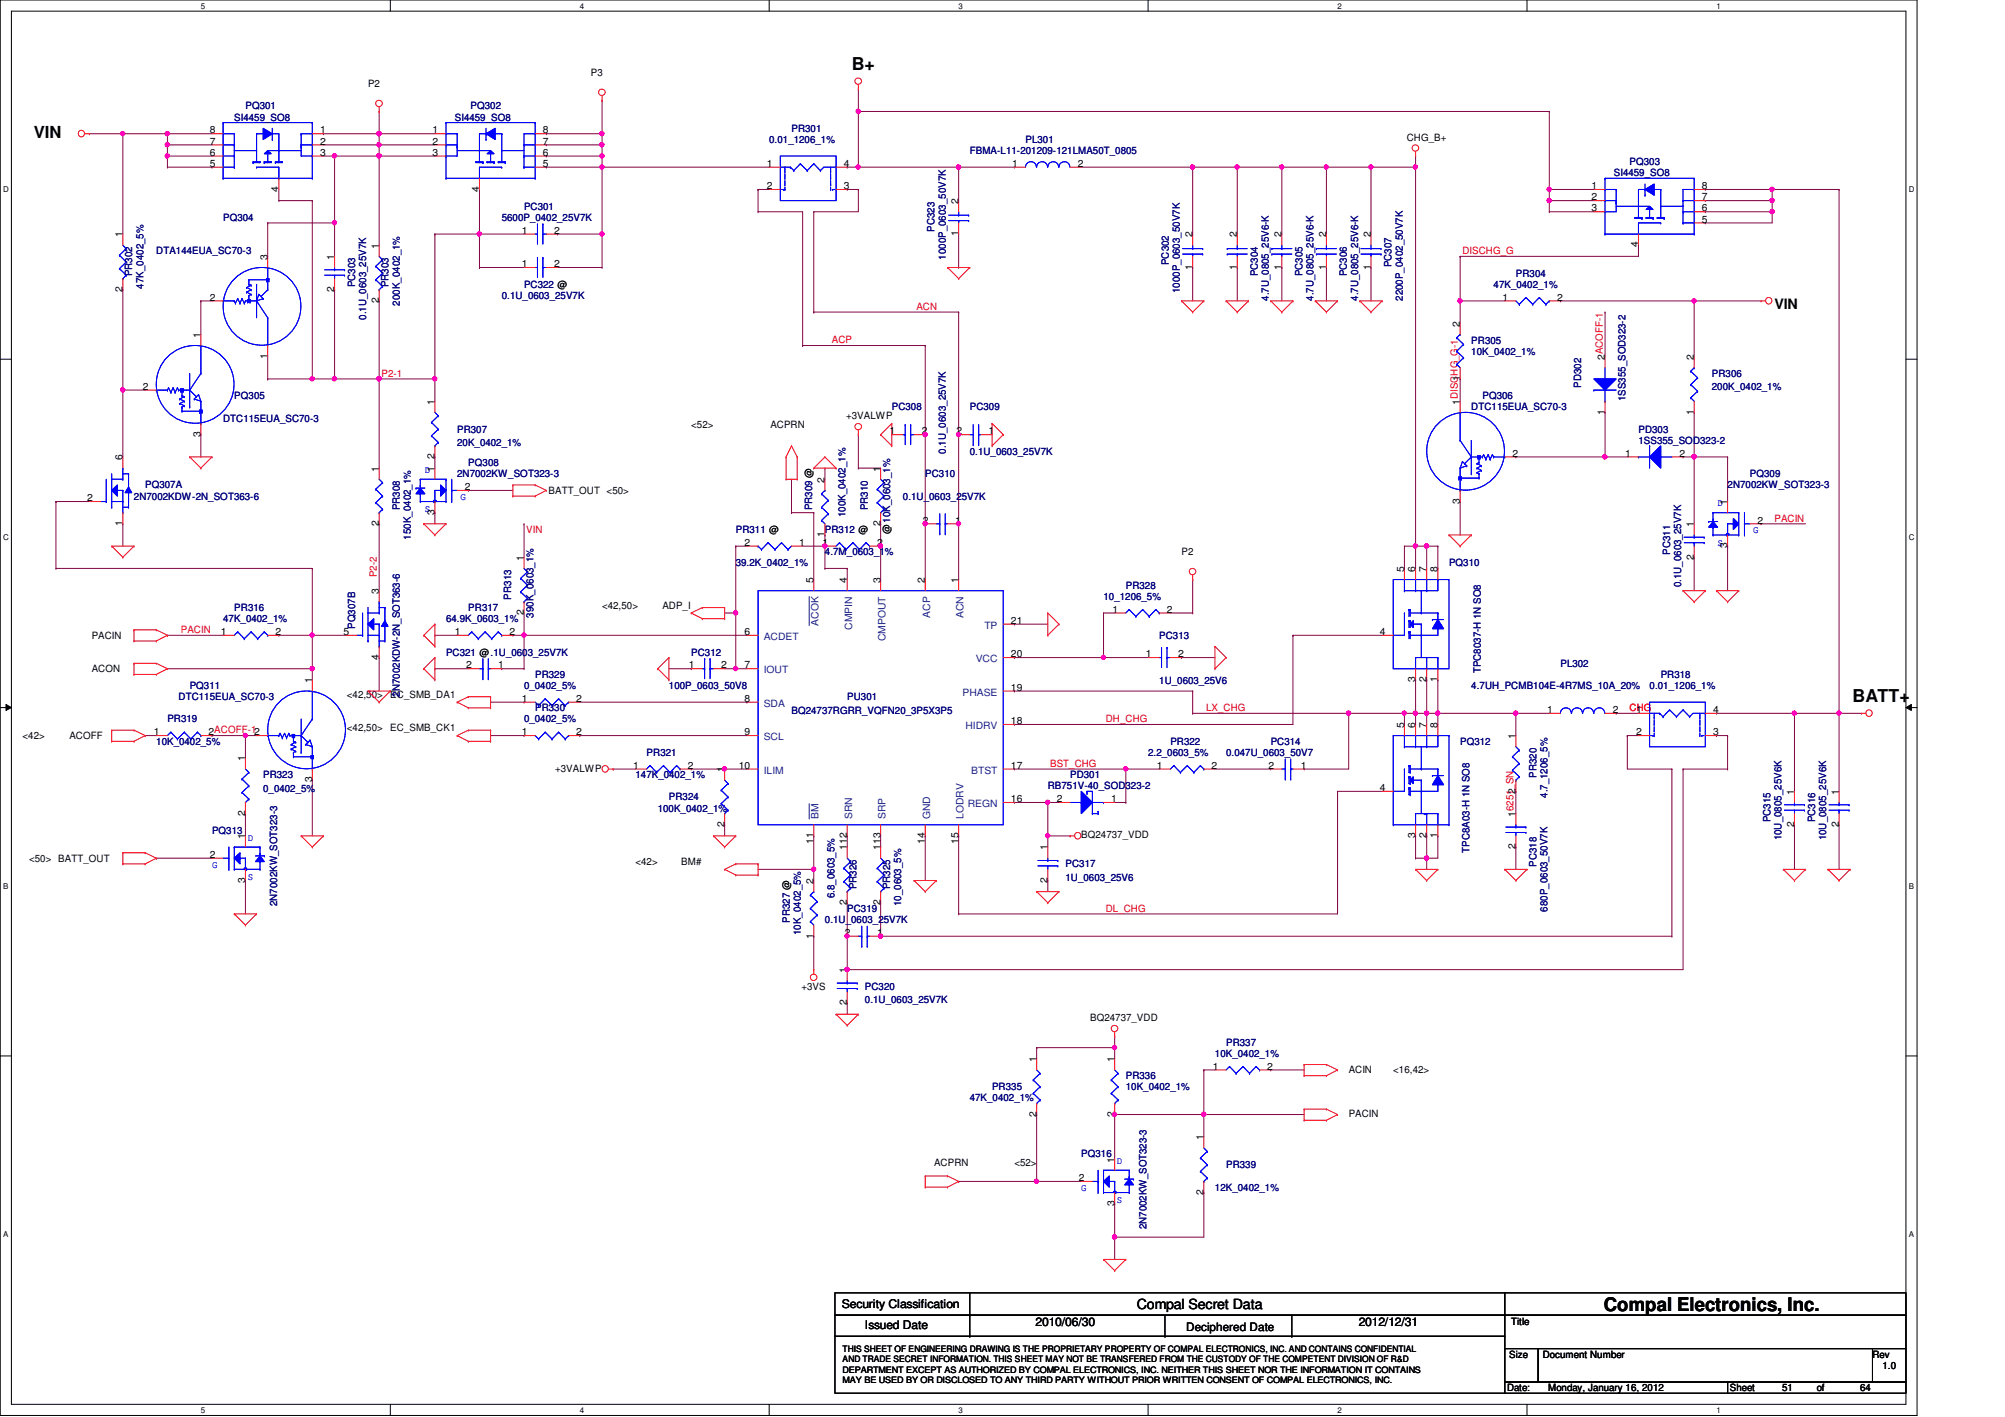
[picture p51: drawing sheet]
<svg xmlns="http://www.w3.org/2000/svg" width="297mm" height="210mm" viewBox="0 0 297 210" stroke-linecap="round" stroke-linejoin="round" font-family="sans-serif">
<defs><g id="words">
<text font-size="2.8" x="237.6" y="194.1">Compal Electronics, Inc.</text>
<g font-size="2.6">
<text x="126.2" y="10.3">B+</text>
<text x="274.4" y="104">BATT+</text>
</g>
<text font-size="2.5" x="5" y="20.4">VIN</text>
<g font-size="2.1">
<text x="262.9" y="45.8">VIN</text>
<text x="168.4" y="193.9">Compal Secret Data</text>
</g>
<g font-size="1.8">
<text x="124.7" y="193.8">Security Classification</text>
<text x="128.1" y="196.9">Issued Date</text>
<text x="153.4" y="196.4">2010/06/30</text>
<text x="201.3" y="196.4">2012/12/31</text>
</g>
<text font-size="1.7" x="175.7" y="197.1">Deciphered Date</text>
<g font-size="1.5">
<text x="87.5" y="11.3">P3</text>
<text x="54.5" y="12.9">P2</text>
<text x="31.1" y="23.1">6</text>
<text x="31.1" y="21.4">7</text>
<text x="31.1" y="19.8">8</text>
<text x="47.4" y="23.1">3</text>
<text x="47.4" y="21.4">2</text>
<text x="47.4" y="19.8">1</text>
<text x="64.1" y="23.1">3</text>
<text x="64.1" y="21.4">2</text>
<text x="64.1" y="19.8">1</text>
<text x="80.4" y="23.1">6</text>
<text x="80.4" y="21.4">7</text>
<text x="80.4" y="19.8">8</text>
<text x="208.4" y="20.8">CHG_B+</text>
<text x="31.1" y="24.7">5</text>
<text x="41.3" y="28.4" transform="rotate(-90 41.3 28.4)">4</text>
<text x="71" y="28.4" transform="rotate(-90 71 28.4)">4</text>
<text x="80.4" y="24.7">5</text>
<text x="113.6" y="24.7">1</text>
<text x="113.6" y="28">2</text>
<text x="125" y="28">3</text>
<text x="125" y="24.7">4</text>
<text x="149.9" y="24.7">1</text>
<text x="159.7" y="24.7">2</text>
<text x="235.8" y="29.7">2</text>
<text x="235.8" y="28">1</text>
<text x="252.1" y="29.7">7</text>
<text x="252.1" y="28">8</text>
<text x="18.2" y="35.2" transform="rotate(-90 18.2 35.2)">1</text>
<text x="77.3" y="34.6">1</text>
<text x="82.1" y="34.6">2</text>
<text x="142" y="35" transform="rotate(-90 142 35)">1</text>
<text x="142" y="30.2" transform="rotate(-90 142 30.2)">2</text>
<text x="176.7" y="35.2" transform="rotate(-90 176.7 35.2)">2</text>
<text x="183.3" y="35.2" transform="rotate(-90 183.3 35.2)">2</text>
<text x="189.9" y="35.2" transform="rotate(-90 189.9 35.2)">2</text>
<text x="196.5" y="35.2" transform="rotate(-90 196.5 35.2)">2</text>
<text x="203.1" y="35.2" transform="rotate(-90 203.1 35.2)">2</text>
<text x="235.8" y="31.3">3</text>
<text x="252.1" y="31.3">6</text>
<text x="252.1" y="33">5</text>
<text x="39.6" y="38.5" transform="rotate(-90 39.6 38.5)">3</text>
<text x="49.5" y="38.5" transform="rotate(-90 49.5 38.5)">1</text>
<text x="56.1" y="36.8" transform="rotate(-90 56.1 36.8)">1</text>
<text x="77.3" y="39.6">1</text>
<text x="82.1" y="39.6">2</text>
<text x="176.7" y="40" transform="rotate(-90 176.7 40)">1</text>
<text x="183.3" y="40" transform="rotate(-90 183.3 40)">1</text>
<text x="189.9" y="40" transform="rotate(-90 189.9 40)">1</text>
<text x="196.5" y="40" transform="rotate(-90 196.5 40)">1</text>
<text x="203.1" y="40" transform="rotate(-90 203.1 40)">1</text>
<text x="242.7" y="36.7" transform="rotate(-90 242.7 36.7)">4</text>
<text x="18.2" y="43.3" transform="rotate(-90 18.2 43.3)">2</text>
<text x="31.1" y="44.5">2</text>
<text x="49.5" y="43.3" transform="rotate(-90 49.5 43.3)">2</text>
<text x="56.1" y="44.9" transform="rotate(-90 56.1 44.9)">2</text>
<text x="222.6" y="44.5">1</text>
<text x="230.7" y="44.5">2</text>
<text x="29.7" y="50" transform="rotate(-90 29.7 50)">1</text>
<text x="39.6" y="53.2" transform="rotate(-90 39.6 53.2)">1</text>
<text x="216.3" y="48.4" transform="rotate(-90 216.3 48.4)">2</text>
<text x="237.7" y="53.3" transform="rotate(-90 237.7 53.3)">2ACOFF-1</text>
<text x="250.9" y="53.3" transform="rotate(-90 250.9 53.3)">2</text>
<text x="21.2" y="57.7">2</text>
<text x="64.4" y="59.9" transform="rotate(-90 64.4 59.9)">1</text>
<text x="216.3" y="59.9" transform="rotate(-90 216.3 59.9)">1DISCHG_G-1</text>
<text x="216.3" y="56.5" transform="rotate(-90 216.3 56.5)">1</text>
<text x="29.7" y="64.7" transform="rotate(-90 29.7 64.7)">3</text>
<text x="102.4" y="63.4">&lt;52&gt;</text>
<text x="114.1" y="63.4">ACPRN</text>
<text x="125.3" y="62.1">+3VALWP</text>
<text x="131.8" y="64.3">1</text>
<text x="136.6" y="64.3">2</text>
<text x="141.7" y="64.3">2</text>
<text x="146.5" y="64.3">1</text>
<text x="237.7" y="61.4" transform="rotate(-90 237.7 61.4)">1</text>
<text x="250.9" y="61.4" transform="rotate(-90 250.9 61.4)">1</text>
<text x="18.2" y="68.2" transform="rotate(-90 18.2 68.2)">6</text>
<text x="56.1" y="69.8" transform="rotate(-90 56.1 69.8)">1</text>
<text x="64.4" y="69.8" transform="rotate(-90 64.4 69.8)">1</text>
<text x="64.4" y="68" transform="rotate(-90 64.4 68)">2</text>
<text x="122.2" y="71.5" transform="rotate(-90 122.2 71.5)">2</text>
<text x="130.4" y="69.8" transform="rotate(-90 130.4 69.8)">1</text>
<text x="224.1" y="67.6">2</text>
<text x="240.7" y="67.6">1</text>
<text x="248.8" y="67.6">2</text>
<text x="12.9" y="74.3">2</text>
<text x="18.2" y="77.9" transform="rotate(-90 18.2 77.9)">1</text>
<text x="56.1" y="77.9" transform="rotate(-90 56.1 77.9)">2</text>
<text x="64.4" y="76.3" transform="rotate(-90 64.4 76.3)">3</text>
<text x="68.9" y="72.6">2</text>
<text x="81.3" y="73.2">BATT_OUT &lt;50&gt;</text>
<text x="130.4" y="77.9" transform="rotate(-90 130.4 77.9)">2</text>
<text x="136.7" y="77.6">2</text>
<text x="141.5" y="77.6">1</text>
<text x="216.3" y="74.6" transform="rotate(-90 216.3 74.6)">3</text>
<text x="255.9" y="74.8" transform="rotate(-90 255.9 74.8)">1</text>
<text x="260.4" y="77.6">2</text>
<text x="77.6" y="83.1" transform="rotate(-90 77.6 83.1)">1</text>
<text x="110.3" y="80.9">2</text>
<text x="118.4" y="80.9">1</text>
<text x="121.9" y="80.9">1</text>
<text x="122.2" y="79.6" transform="rotate(-90 122.2 79.6)">1</text>
<text x="130" y="80.9">2</text>
<text x="131.9" y="79.1" transform="rotate(-90 131.9 79.1)">@10K_0603_1%</text>
<text x="175" y="82.3">P2</text>
<text x="250.9" y="82.9" transform="rotate(-90 250.9 82.9)">2</text>
<text x="250.9" y="78.1" transform="rotate(-90 250.9 78.1)">1</text>
<text x="255.9" y="81.2" transform="rotate(-90 255.9 81.2)">3</text>
<text x="56.1" y="88" transform="rotate(-90 56.1 88)">3</text>
<text x="120.5" y="86.4" transform="rotate(-90 120.5 86.4)">5</text>
<text x="125.5" y="86.4" transform="rotate(-90 125.5 86.4)">4</text>
<text x="130.4" y="86.4" transform="rotate(-90 130.4 86.4)">3</text>
<text x="137" y="86.4" transform="rotate(-90 137 86.4)">2</text>
<text x="142" y="86.4" transform="rotate(-90 142 86.4)">1</text>
<text x="208" y="84.7" transform="rotate(-90 208 84.7)">5</text>
<text x="209.7" y="84.7" transform="rotate(-90 209.7 84.7)">6</text>
<text x="211.3" y="84.7" transform="rotate(-90 211.3 84.7)">7</text>
<text x="213" y="84.7" transform="rotate(-90 213 84.7)">8</text>
<text x="13.6" y="94.7">PACIN</text>
<text x="32.7" y="94.1">1</text>
<text x="40.8" y="94.1">2</text>
<text x="50.9" y="94.1">5</text>
<text x="67.4" y="94.1">1</text>
<text x="75.5" y="94.1">2</text>
<text x="77.6" y="91.1" transform="rotate(-90 77.6 91.1)">2</text>
<text x="89.2" y="90.2">&lt;42,50&gt;</text>
<text x="98.1" y="90.2">ADP_I</text>
<text x="110.3" y="94.1">6</text>
<text x="149.8" y="92.4">21</text>
<text x="164.8" y="90.8">1</text>
<text x="172.9" y="90.8">2</text>
<text x="204.4" y="94.1">4</text>
<text x="13.6" y="99.6">ACON</text>
<text x="46.2" y="101.2" transform="rotate(-90 46.2 101.2)">1</text>
<text x="56.1" y="97.7" transform="rotate(-90 56.1 97.7)">4</text>
<text x="69" y="99">2</text>
<text x="73.8" y="99">1</text>
<text x="102.1" y="99">1</text>
<text x="106.8" y="99">2</text>
<text x="110.3" y="99">7</text>
<text x="149.8" y="97.4">20</text>
<text x="169.8" y="97.4">1</text>
<text x="174.5" y="97.4">2</text>
<text x="209.7" y="101" transform="rotate(-90 209.7 101)">3</text>
<text x="211.3" y="101" transform="rotate(-90 211.3 101)">2</text>
<text x="213" y="101" transform="rotate(-90 213 101)">1</text>
<text x="51.4" y="103.4">&lt;42,50&gt;</text>
<text x="57.8" y="103.4">EC_SMB_DA1</text>
<text x="77.3" y="104">1</text>
<text x="85.4" y="104">2</text>
<text x="110.3" y="104">8</text>
<text x="149.8" y="102.3">19</text>
<text x="149.8" y="107.3">18</text>
<text x="208" y="107.8" transform="rotate(-90 208 107.8)">5</text>
<text x="209.7" y="107.8" transform="rotate(-90 209.7 107.8)">6</text>
<text x="211.3" y="107.8" transform="rotate(-90 211.3 107.8)">7</text>
<text x="213" y="107.8" transform="rotate(-90 213 107.8)">8</text>
<text x="229.2" y="105.6">1</text>
<text x="238.9" y="105.6">2</text>
<text x="242.4" y="105.6">1</text>
<text x="253.8" y="105.6">4</text>
<text x="3.3" y="109.5">&lt;42&gt;</text>
<text x="10.3" y="109.5">ACOFF</text>
<text x="22.8" y="108.9">1</text>
<text x="30.9" y="108.9">2ACOFF-12</text>
<text x="36.3" y="112.8" transform="rotate(-90 36.3 112.8)">1</text>
<text x="51.4" y="108.3">&lt;42,50&gt;</text>
<text x="57.8" y="108.3">EC_SMB_CK1</text>
<text x="77.3" y="108.9">1</text>
<text x="85.4" y="108.9">2</text>
<text x="93.8" y="113.9">1</text>
<text x="101.9" y="113.9">2</text>
<text x="109.5" y="113.9">10</text>
<text x="110.3" y="108.9">9</text>
<text x="149.8" y="113.9">17</text>
<text x="171.4" y="113.9">1</text>
<text x="179.5" y="113.9">2</text>
<text x="187.9" y="113.9">2</text>
<text x="192.7" y="113.9">1</text>
<text x="224.5" y="109.5" transform="rotate(-90 224.5 109.5)">1</text>
<text x="242.4" y="108.9">2</text>
<text x="253.8" y="108.9">3</text>
<text x="46.2" y="115.9" transform="rotate(-90 46.2 115.9)">3</text>
<text x="82.3" y="114.3">+3VALWP</text>
<text x="107.3" y="114.4" transform="rotate(-90 107.3 114.4)">1</text>
<text x="149.8" y="118.8">16</text>
<text x="156.5" y="118.8">2</text>
<text x="164.6" y="118.8">1</text>
<text x="204.4" y="117.2">4</text>
<text x="224.5" y="117.6" transform="rotate(-90 224.5 117.6)">2</text>
<text x="265.8" y="117.7" transform="rotate(-90 265.8 117.7)">1</text>
<text x="272.4" y="117.7" transform="rotate(-90 272.4 117.7)">1</text>
<text x="36.3" y="124.3" transform="rotate(-90 36.3 124.3)">1</text>
<text x="36.3" y="120.9" transform="rotate(-90 36.3 120.9)">2</text>
<text x="107.3" y="122.5" transform="rotate(-90 107.3 122.5)">2</text>
<text x="120.5" y="125" transform="rotate(-90 120.5 125)">11</text>
<text x="125.5" y="126" transform="rotate(-90 125.5 126)">112</text>
<text x="130.4" y="126" transform="rotate(-90 130.4 126)">113</text>
<text x="137" y="125" transform="rotate(-90 137 125)">14</text>
<text x="142" y="125" transform="rotate(-90 142 125)">15</text>
<text x="155.2" y="126" transform="rotate(-90 155.2 126)">1</text>
<text x="160.2" y="124.2">BQ24737_VDD</text>
<text x="209.7" y="124.2" transform="rotate(-90 209.7 124.2)">3</text>
<text x="211.3" y="124.2" transform="rotate(-90 211.3 124.2)">2</text>
<text x="213" y="124.2" transform="rotate(-90 213 124.2)">1</text>
<text x="224.5" y="125.8" transform="rotate(-90 224.5 125.8)">2</text>
<text x="224.5" y="121" transform="rotate(-90 224.5 121)">16251_SN</text>
<text x="265.8" y="122.5" transform="rotate(-90 265.8 122.5)">2</text>
<text x="272.4" y="122.5" transform="rotate(-90 272.4 122.5)">2</text>
<text x="4.3" y="127.7">&lt;50&gt; BATT_OUT</text>
<text x="31.1" y="127.1">2</text>
<text x="36.3" y="130.8" transform="rotate(-90 36.3 130.8)">3</text>
<text x="94.1" y="128.1">&lt;42&gt;</text>
<text x="100.9" y="128.1">BM#</text>
<text x="120.5" y="130.9" transform="rotate(-90 120.5 130.9)">2</text>
<text x="155.2" y="130.8" transform="rotate(-90 155.2 130.8)">2</text>
<text x="125.5" y="134.1" transform="rotate(-90 125.5 134.1)">2</text>
<text x="130.4" y="134.1" transform="rotate(-90 130.4 134.1)">2</text>
<text x="120.5" y="139" transform="rotate(-90 120.5 139)">1</text>
<text x="125.2" y="138.6">2</text>
<text x="130" y="138.6">1</text>
<text x="118.7" y="146.6">+3VS</text>
<text x="125.5" y="148.9" transform="rotate(-90 125.5 148.9)">2</text>
<text x="125.5" y="144.1" transform="rotate(-90 125.5 144.1)">1</text>
<text x="161.5" y="151.3">BQ24737_VDD</text>
<text x="153.5" y="157.4" transform="rotate(-90 153.5 157.4)">1</text>
<text x="165.1" y="157.4" transform="rotate(-90 165.1 157.4)">1</text>
<text x="179.7" y="158.5">1</text>
<text x="187.7" y="158.5">2</text>
<text x="199.8" y="158.9">ACIN</text>
<text x="206.4" y="158.9">&lt;16,42&gt;</text>
<text x="153.5" y="165.4" transform="rotate(-90 153.5 165.4)">2</text>
<text x="165.1" y="165.4" transform="rotate(-90 165.1 165.4)">2</text>
<text x="199.8" y="165.5">PACIN</text>
<text x="138.4" y="172.7">ACPRN</text>
<text x="150.3" y="172.7">&lt;52&gt;</text>
<text x="165.1" y="172.2" transform="rotate(-90 165.1 172.2)">1</text>
<text x="178.3" y="168.9" transform="rotate(-90 178.3 168.9)">1</text>
<text x="159.8" y="175">2</text>
<text x="165.1" y="178.6" transform="rotate(-90 165.1 178.6)">3</text>
<text x="178.3" y="177" transform="rotate(-90 178.3 177)">2</text>
<text x="223.9" y="196.3">Title</text>
<text x="223.6" y="201.1">Size</text>
<text x="228.6" y="201.1">Document Number</text>
<text x="277.4" y="201.1">Rev</text>
<text x="278.9" y="202.8">1.0</text>
<text x="223.3" y="206.1">Date:</text>
<text x="229.4" y="206.1">Monday, January 16, 2012</text>
<text x="256.3" y="206.1">Sheet</text>
<text x="264" y="206.1">51</text>
<text x="269.2" y="206.1">of</text>
<text x="275.6" y="206.1">64</text>
</g>
<g font-size="1.5" fill="#000080">
<text x="34.7" y="17.9">SI4459_SO8</text>
<text x="36.4" y="16.2">PQ301</text>
<text x="67.4" y="17.9">SI4459_SO8</text>
<text x="69.7" y="16.2">PQ302</text>
<text x="114" y="21.2">0.01_1206_1%</text>
<text x="117.3" y="19.5">PR301</text>
<text x="143.7" y="22.8">FBMA-L11-201209-121LMA50T_0805</text>
<text x="151.9" y="21.2">PL301</text>
<text x="239.1" y="26.1">SI4459_SO8</text>
<text x="241.4" y="24.5">PQ303</text>
<text x="33.1" y="32.7">PQ304</text>
<text x="74.3" y="32.7">5600P_0402_25V7K</text>
<text x="77.6" y="31.1">PC301</text>
<text x="138.5" y="34.3" transform="rotate(-90 138.5 34.3)">PC323</text>
<text x="19.6" y="40.9" transform="rotate(-90 19.6 40.9)">PR302</text>
<text x="23.2" y="37.7">DTA144EUA_SC70-3</text>
<text x="140.1" y="38.5" transform="rotate(-90 140.1 38.5)">1000P_0603_50V7K</text>
<text x="173.1" y="39.3" transform="rotate(-90 173.1 39.3)">PC302</text>
<text x="186.3" y="40.9" transform="rotate(-90 186.3 40.9)">PC304</text>
<text x="193" y="40.9" transform="rotate(-90 193 40.9)">PC305</text>
<text x="199.6" y="40.9" transform="rotate(-90 199.6 40.9)">PC306</text>
<text x="206.2" y="39.6" transform="rotate(-90 206.2 39.6)">PC307</text>
<text x="224.6" y="41">PR304</text>
<text x="21.2" y="42.8" transform="rotate(-90 21.2 42.8)">47K_0402_5%</text>
<text x="52.6" y="42.6" transform="rotate(-90 52.6 42.6)">PC303</text>
<text x="54.3" y="47.4" transform="rotate(-90 54.3 47.4)">0.1U_0603_25V7K</text>
<text x="57.6" y="42.6" transform="rotate(-90 57.6 42.6)">PR303</text>
<text x="59.2" y="45.3" transform="rotate(-90 59.2 45.3)">200K_0402_1%</text>
<text x="74.3" y="44.3">0.1U_0603_25V7K</text>
<text x="77.6" y="42.6">PC322 @</text>
<text x="174.8" y="43.4" transform="rotate(-90 174.8 43.4)">1000P_0603_50V7K</text>
<text x="188" y="44.6" transform="rotate(-90 188 44.6)">4.7U_0805_25V6-K</text>
<text x="194.6" y="44.6" transform="rotate(-90 194.6 44.6)">4.7U_0805_25V6-K</text>
<text x="201.2" y="44.6" transform="rotate(-90 201.2 44.6)">4.7U_0805_25V6-K</text>
<text x="207.8" y="44.6" transform="rotate(-90 207.8 44.6)">2200P_0402_50V7K</text>
<text x="221.3" y="42.6">47K_0402_1%</text>
<text x="218" y="50.9">PR305</text>
<text x="218" y="52.5">10K_0402_1%</text>
<text x="34.7" y="59.1">PQ305</text>
<text x="219.6" y="59.1">PQ306</text>
<text x="234.2" y="57.4" transform="rotate(-90 234.2 57.4)">PD302</text>
<text x="240.8" y="59.4" transform="rotate(-90 240.8 59.4)">1SS355_SOD323-2</text>
<text x="253.6" y="55.8">PR306</text>
<text x="253.6" y="57.8">200K_0402_1%</text>
<text x="33.1" y="62.4">DTC115EUA_SC70-3</text>
<text x="67.7" y="64.1">PR307</text>
<text x="132.1" y="60.8">PC308</text>
<text x="143.7" y="60.8">PC309</text>
<text x="218" y="60.8">DTC115EUA_SC70-3</text>
<text x="242.7" y="64.1">PD303</text>
<text x="242.7" y="65.7">1SS355_SOD323-2</text>
<text x="67.7" y="70.7">2N7002KW_SOT323-3</text>
<text x="67.7" y="66.1">20K_0402_1%</text>
<text x="69.4" y="69">PQ308</text>
<text x="137.1" y="70.7">PC310</text>
<text x="140.1" y="67.2" transform="rotate(-90 140.1 67.2)">0.1U_0603_25V7K</text>
<text x="143.7" y="67.4">0.1U_0603_25V7K</text>
<text x="259.2" y="70.7">PQ309</text>
<text x="19.9" y="74">2N7002KDW-2N_SOT363-6</text>
<text x="21.5" y="72.3">PQ307A</text>
<text x="59.2" y="75.6" transform="rotate(-90 59.2 75.6)">PR308</text>
<text x="120.3" y="75.6" transform="rotate(-90 120.3 75.6)">PR309 @</text>
<text x="125.3" y="76.6" transform="rotate(-90 125.3 76.6)">100K_0402_1%</text>
<text x="128.6" y="75.6" transform="rotate(-90 128.6 75.6)">PR310</text>
<text x="133.8" y="74">0.1U_0603_25V7K</text>
<text x="255.9" y="72.3">2N7002KW_SOT323-3</text>
<text x="60.9" y="79.9" transform="rotate(-90 60.9 79.9)">150K_0402_1%</text>
<text x="109" y="79">PR311 @</text>
<text x="109" y="83.9">39.2K_0402_1%</text>
<text x="122.2" y="79">PR312 @</text>
<text x="122.2" y="82.3">4.7M_0603_1%</text>
<text x="214.7" y="83.9">PQ310</text>
<text x="247.4" y="82.2" transform="rotate(-90 247.4 82.2)">PC311</text>
<text x="75.7" y="88.8" transform="rotate(-90 75.7 88.8)">PR313</text>
<text x="163.5" y="88.9">10_1206_5%</text>
<text x="166.8" y="87.2">PR328</text>
<text x="249.1" y="87" transform="rotate(-90 249.1 87)">0.1U_0603_25V7K</text>
<text x="33.1" y="92.2">47K_0402_1%</text>
<text x="34.7" y="90.5">PR316</text>
<text x="52.6" y="93.1" transform="rotate(-90 52.6 93.1)">PQ307B</text>
<text x="66.1" y="92.2">64.9K_0603_1%</text>
<text x="69.4" y="90.5">PR317</text>
<text x="79" y="91.5" transform="rotate(-90 79 91.5)">390K_0603_1%</text>
<text x="171.7" y="94.7">PC313</text>
<text x="66.1" y="97.1">PC321 @.1U_0603_25V7K</text>
<text x="79.3" y="100.4">PR329</text>
<text x="102.4" y="97.1">PC312</text>
<text x="171.7" y="101.4">1U_0603_25V6</text>
<text x="219.4" y="99.7" transform="rotate(-90 219.4 99.7)">TPC8037-H 1N SO8</text>
<text x="231.2" y="98.8">PL302</text>
<text x="246" y="100.4">PR318</text>
<text x="24.8" y="107">PR319</text>
<text x="26.5" y="103.7">DTC115EUA_SC70-3</text>
<text x="28.1" y="102.1">PQ311</text>
<text x="59.2" y="103.2" transform="rotate(-90 59.2 103.2)">2N7002KDW-2N_SOT363-6</text>
<text x="77.6" y="102.1">0_0402_5%</text>
<text x="77.6" y="107">0_0402_5%</text>
<text x="79.3" y="105.4">PR330</text>
<text x="99.1" y="102.1">100P_0603_50V8</text>
<text x="117.3" y="105.7">BQ24737RGRR_VQFN20_3P5X3P5</text>
<text x="125.5" y="103.7">PU301</text>
<text x="218" y="102.1">4.7UH_PCMB104E-4R7MS_10A_20%</text>
<text x="244.4" y="102.1">0.01_1206_1%</text>
<text x="23.2" y="110.3">10K_0402_5%</text>
<text x="95.8" y="112">PR321</text>
<text x="170.1" y="112">2.2_0603_5%</text>
<text x="173.4" y="110.3">PR322</text>
<text x="181.6" y="112">0.047U_0603_50V7</text>
<text x="188.3" y="110.3">PC314</text>
<text x="216.3" y="110.3">PQ312</text>
<text x="39" y="115.3">PR323</text>
<text x="39" y="117.3">0_0402_5%</text>
<text x="94.1" y="115.3">147K_0402_1%</text>
<text x="99.1" y="118.6">PR324</text>
<text x="155.2" y="116.9">RB751V-40_SOD323-2</text>
<text x="158.5" y="115.3">PD301</text>
<text x="227.6" y="115.2" transform="rotate(-90 227.6 115.2)">PR320</text>
<text x="229.3" y="118.2" transform="rotate(-90 229.3 118.2)">4.7_1206_5%</text>
<text x="31.4" y="123.5">PQ313</text>
<text x="97.4" y="120.2">100K_0402_1%</text>
<text x="262.3" y="121.8" transform="rotate(-90 262.3 121.8)">PC315</text>
<text x="263.9" y="124.5" transform="rotate(-90 263.9 124.5)">10U_0805_25V6K</text>
<text x="268.9" y="121.8" transform="rotate(-90 268.9 121.8)">PC316</text>
<text x="270.5" y="124.5" transform="rotate(-90 270.5 124.5)">10U_0805_25V6K</text>
<text x="126.9" y="131.7" transform="rotate(-90 126.9 131.7)">PR326</text>
<text x="131.9" y="131.7" transform="rotate(-90 131.9 131.7)">PR325</text>
<text x="157.9" y="128.5">PC317</text>
<text x="157.9" y="130.5">1U_0603_25V6</text>
<text x="217.7" y="126.3" transform="rotate(-90 217.7 126.3)">TPC8A03-H 1N SO8</text>
<text x="227.6" y="128.4" transform="rotate(-90 227.6 128.4)">PC318</text>
<text x="41.1" y="134.2" transform="rotate(-90 41.1 134.2)">2N7002KW_SOT323-3</text>
<text x="117" y="136.7" transform="rotate(-90 117 136.7)">PR327 @</text>
<text x="122.2" y="136.7">0.1U_0603_25V7K</text>
<text x="123.6" y="133.1" transform="rotate(-90 123.6 133.1)">6.8_0603_5%</text>
<text x="125.5" y="135.1">PC319</text>
<text x="133.5" y="134.2" transform="rotate(-90 133.5 134.2)">10_0603_5%</text>
<text x="229.3" y="135" transform="rotate(-90 229.3 135)">680P_0603_50V7K</text>
<text x="118.7" y="138.5" transform="rotate(-90 118.7 138.5)">10K_0402_5%</text>
<text x="128.1" y="146.6">PC320</text>
<text x="128.1" y="148.6">0.1U_0603_25V7K</text>
<text x="181.6" y="154.9">PR337</text>
<text x="147" y="161.5">PR335</text>
<text x="166.8" y="159.9">PR336</text>
<text x="166.8" y="161.5">10K_0402_1%</text>
<text x="180" y="156.5">10K_0402_1%</text>
<text x="143.7" y="163.2">47K_0402_1%</text>
<text x="160.2" y="171.4">PQ316</text>
<text x="181.6" y="173.1">PR339</text>
<text x="180" y="176.4">12K_0402_1%</text>
<text x="169.8" y="182.1" transform="rotate(-90 169.8 182.1)">2N7002KW_SOT323-3</text>
</g>
<g font-size="1.5" fill="#f00">
<text x="216.7" y="37.6">DISCHG_G</text>
<text x="135.8" y="45.9">ACN</text>
<text x="123.2" y="50.8">ACP</text>
<text x="56.5" y="55.8">P2-1</text>
<text x="262.9" y="77.3">PACIN</text>
<text x="78" y="78.9">VIN</text>
<text x="55.8" y="85.5" transform="rotate(-90 55.8 85.5)">P2-2</text>
<text x="26.8" y="93.8">PACIN</text>
<text x="163.8" y="107">DH_CHG</text>
<text x="178.7" y="105.3">LX_CHG</text>
<text x="241.4" y="105.3">CHG</text>
<text x="155.6" y="113.6">BST_CHG</text>
<text x="163.8" y="135">DL_CHG</text>
</g>
<g font-size="1.5" fill="#00f">
<text x="62.9" y="70.1">D</text>
<text x="62.9" y="75.9">S</text>
<text x="68.2" y="74">G</text>
<text x="254.5" y="75">D</text>
<text x="254.5" y="80.8">S</text>
<text x="259.8" y="79">G</text>
<text x="36.7" y="124.5">D</text>
<text x="31.4" y="128.5">G</text>
<text x="36.7" y="130.3">S</text>
<text x="165.5" y="172.4">D</text>
<text x="160.2" y="176.4">G</text>
<text x="165.5" y="178.2">S</text>
</g>
<g font-size="1.5" fill="#004080">
<text x="113.2" y="94.8">ACDET</text>
<text x="121.3" y="92.7" transform="rotate(-90 121.3 92.7)">ACOK</text>
<text x="126.2" y="93.3" transform="rotate(-90 126.2 93.3)">CMPIN</text>
<text x="131.2" y="95" transform="rotate(-90 131.2 95)">CMPOUT</text>
<text x="137.8" y="91.5" transform="rotate(-90 137.8 91.5)">ACP</text>
<text x="142.7" y="91.6" transform="rotate(-90 142.7 91.6)">ACN</text>
<text x="145.8" y="93.1">TP</text>
<text x="113.2" y="99.7">IOUT</text>
<text x="144.6" y="98.1">VCC</text>
<text x="113.2" y="104.7">SDA</text>
<text x="142.6" y="103">PHASE</text>
<text x="143" y="108">HIDRV</text>
<text x="113.2" y="109.6">SCL</text>
<text x="113.2" y="114.6">ILIM</text>
<text x="143.4" y="119.5">REGN</text>
<text x="143.9" y="114.6">BTST</text>
<text x="121.3" y="121.3" transform="rotate(-90 121.3 121.3)">BM</text>
<text x="126.2" y="121.3" transform="rotate(-90 126.2 121.3)">SRN</text>
<text x="131.2" y="121.3" transform="rotate(-90 131.2 121.3)">SRP</text>
<text x="137.8" y="121.3" transform="rotate(-90 137.8 121.3)">GND</text>
<text x="142.7" y="121.3" transform="rotate(-90 142.7 121.3)">LODRV</text>
</g>
<g font-size="1.3">
<text x="124.8" y="200.3">THIS SHEET OF ENGINEERING DRAWING IS THE PROPRIETARY PROPERTY OF COMPAL ELECTRONICS, INC. AND CONTAINS CONFIDENTIAL</text>
<text x="124.8" y="201.8">AND TRADE SECRET INFORMATION. THIS SHEET MAY NOT BE TRANSFERED FROM THE CUSTODY OF THE COMPETENT DIVISION OF R&amp;D</text>
<text x="124.8" y="203.3">DEPARTMENT EXCEPT AS AUTHORIZED BY COMPAL ELECTRONICS, INC. NEITHER THIS SHEET NOR THE INFORMATION IT CONTAINS</text>
<text x="124.8" y="204.9">MAY BE USED BY OR DISCLOSED TO ANY THIRD PARTY WITHOUT PRIOR WRITTEN CONSENT OF COMPAL ELECTRONICS, INC.</text>
</g>
<g font-size="1.2">
<text x="29.8" y="1.3">5</text>
<text x="85.9" y="1.3">4</text>
<text x="142" y="1.3">3</text>
<text x="198.2" y="1.3">2</text>
<text x="254.3" y="1.3">1</text>
<text x=".5" y="28.5">D</text>
<text x="282.8" y="28.5">D</text>
<text x=".5" y="80.1">C</text>
<text x="282.8" y="80.1">C</text>
<text x=".5" y="131.7">B</text>
<text x="282.8" y="131.7">B</text>
<text x=".5" y="183.3">A</text>
<text x="282.8" y="183.3">A</text>
<text x="29.8" y="209.3">5</text>
<text x="85.9" y="209.3">4</text>
<text x="142" y="209.3">3</text>
<text x="198.2" y="209.3">2</text>
<text x="254.3" y="209.3">1</text>
</g>
</g></defs>
<path d="M0 0h284v209.7h-284zM1.7 1.7h280.7v206.3h-280.7z" fill="none" stroke="#000" stroke-width=".15"/>
<g fill="#fff">
<path d="M29.8 .2h.5v1.3h-.5z"/>
<path d="M29.8 208.2h.5v1.3h-.5z"/>
</g>
<path d="M57.8 0v1.7M57.8 208v1.7" fill="none" stroke="#000" stroke-width=".15"/>
<g fill="#fff">
<path d="M85.9 .2h.6v1.3h-.6z"/>
<path d="M85.9 208.2h.6v1.3h-.6z"/>
</g>
<path d="M114 0v1.7M114 208v1.7" fill="none" stroke="#000" stroke-width=".15"/>
<g fill="#fff">
<path d="M142 .2h.6v1.3h-.6z"/>
<path d="M142 208.2h.6v1.3h-.6z"/>
</g>
<path d="M170.1 0v1.7M170.1 208v1.7" fill="none" stroke="#000" stroke-width=".15"/>
<g fill="#fff">
<path d="M198.2 .2h.6v1.3h-.6z"/>
<path d="M198.2 208.2h.6v1.3h-.6z"/>
</g>
<path d="M226.2 0v1.7M226.2 208v1.7" fill="none" stroke="#000" stroke-width=".15"/>
<g fill="#fff">
<path d="M254.3 .2h.6v1.3h-.6z"/>
<path d="M254.3 208.2h.6v1.3h-.6z"/>
<path d="M.5 27.4h.8v1.3h-.8z"/>
<path d="M282.8 27.4h.8v1.3h-.8z"/>
<path d="M.5 79h.8v1.3h-.8z"/>
<path d="M282.8 79h.8v1.3h-.8z"/>
</g>
<path d="M0 53.2h1.7M282.4 53.2h1.6" fill="none" stroke="#000" stroke-width=".15"/>
<g fill="#fff">
<path d="M.5 130.6h.7v1.3h-.7z"/>
<path d="M282.8 130.6h.7v1.3h-.7z"/>
</g>
<path d="M0 104.8h1.7M.9 104.4l.8 .4-.8 .4zM282.4 104.8l.8-.4v.8zM282.4 104.8h1.6" fill="none" stroke="#000" stroke-width=".15"/>
<path d="M.9 104.4l.8 .4-.8 .4zM282.4 104.8l.8-.4v.8z" fill="#000"/>
<g fill="#fff">
<path d="M.5 182.2h.7v1.3h-.7z"/>
<path d="M282.8 182.2h.7v1.3h-.7z"/>
</g>
<path d="M0 156.4h1.7M282.4 156.4h1.6" fill="none" stroke="#000" stroke-width=".15"/>
<path d="M166.8 113.9h.1M166.8 113.9h4.9" fill="none" stroke="#800040" stroke-width=".15"/>
<circle cx="166.8" cy="113.9" r=".32" fill="#f0f"/>
<circle cx="166.8" cy="113.9" r=".32" fill="none" stroke="#f0f" stroke-width=".15"/>
<path d="M118.9 51.2h.1M118.9 51.2h18.2M130.5 138.7h.1M130.5 138.7h117.2" fill="none" stroke="#800040" stroke-width=".15"/>
<circle cx="130.4" cy="138.7" r=".32" fill="#f0f"/>
<circle cx="130.4" cy="138.7" r=".32" fill="none" stroke="#f0f" stroke-width=".15"/>
<g fill="none" stroke="#800040" stroke-width=".15">
<path d="M112.3 28.1h.1M112.3 28.1h1.7M216.3 38h.1M216.3 38h26.4M120.6 46.2h.1M120.6 46.2h21.4M8.3 84.2h.1M8.3 84.2h38M41.3 94.1h.1M41.3 94.1h5M241.1 109h.1M241.1 109h1.6"/>
<path d="M142 135.4h.1M142 135.4h56.2M209.7 123.8h.1M209.7 127.1h.1M209.7 123.8v3.3M209.7 127.1h3.3M211.4 123.8h.1M211.4 127.1h.1M211.4 123.8v5"/>
</g>
<circle cx="211.3" cy="127.1" r=".32" fill="#f0f"/>
<circle cx="211.3" cy="127.1" r=".32" fill="none" stroke="#f0f" stroke-width=".15"/>
<path d="M224.6 105.7h.1M224.6 105.7h4.9M213 123.8h.1M213 123.8v3.3" fill="none" stroke="#800040" stroke-width=".15"/>
<circle cx="224.5" cy="105.6" r=".32" fill="#f0f"/>
<circle cx="224.5" cy="105.6" r=".32" fill="none" stroke="#f0f" stroke-width=".15"/>
<path d="M209.7 105.7h.1M209.7 105.7h1.7" fill="none" stroke="#800040" stroke-width=".15"/>
<circle cx="209.7" cy="105.6" r=".32" fill="#f0f"/>
<circle cx="209.7" cy="105.6" r=".32" fill="none" stroke="#f0f" stroke-width=".15"/>
<path d="M199.8 105.7h.1M199.8 105.7h8.3M213 100.7h.1M213 100.7v5" fill="none" stroke="#800040" stroke-width=".15"/>
<circle cx="208" cy="105.6" r=".32" fill="#f0f"/>
<circle cx="208" cy="105.6" r=".32" fill="none" stroke="#f0f" stroke-width=".15"/>
<path d="M46.3 115.6h.1M46.3 115.6v8.2M213 105.7h.1M213 105.7h11.6M224.6 105.7h.1M224.6 105.7v3.3M107.4 122.2h.1M107.4 122.2v1.6" fill="none" stroke="#800040" stroke-width=".15"/>
<circle cx="213" cy="105.6" r=".32" fill="#f0f"/>
<circle cx="213" cy="105.6" r=".32" fill="none" stroke="#f0f" stroke-width=".15"/>
<g fill="none" stroke="#800040" stroke-width=".15">
<path d="M127.2 16.5h.1M127.2 16.5v8.3h-1.7M80.9 21.5h.1M80.9 21.5h8.3M125.5 24.8h.1M176.7 39.6h.1M176.7 39.6v5M196.5 24.8h.1M196.5 24.8h6.6M56.2 77.6h.1M56.2 77.6v9.9M211.4 100.7h.1"/>
<path d="M211.4 100.7v5M255.9 109h.1M255.9 109v4.9"/>
</g>
<circle cx="89.2" cy="21.4" r=".32" fill="#f0f"/>
<circle cx="89.2" cy="21.4" r=".32" fill="none" stroke="#f0f" stroke-width=".15"/>
<path d="M252.6 28.1h.1M252.6 28.1h9.9M249.3 113.9h6.6M255.9 113.9h.1M125.5 143.6h.1M125.5 143.6h123.8" fill="none" stroke="#800040" stroke-width=".15"/>
<circle cx="125.5" cy="143.6" r=".32" fill="#f0f"/>
<circle cx="125.5" cy="143.6" r=".32" fill="none" stroke="#f0f" stroke-width=".15"/>
<path d="M252.6 33h.1M252.6 31.4h.1M252.6 31.4h9.9M262.5 31.4h.1M262.5 31.4v1.6h-9.9" fill="none" stroke="#800040" stroke-width=".15"/>
<circle cx="262.5" cy="31.3" r=".32" fill="#f0f"/>
<circle cx="262.5" cy="31.3" r=".32" fill="none" stroke="#f0f" stroke-width=".15"/>
<g fill="none" stroke="#800040" stroke-width=".15">
<path d="M127.2 16.5h.1M127.2 16.5h102.3M125.5 28.1h.1M125.5 28.1h1.7M183.3 39.6h.1M183.3 39.6v5M189.9 39.6h.1M189.9 39.6v5M196.5 39.6h.1M196.5 39.6v5M252.6 29.7h.1M252.6 29.7h9.9"/>
<path d="M262.5 28.1h.1M262.5 28.1h10"/>
</g>
<circle cx="127.1" cy="16.5" r=".32" fill="#f0f"/>
<circle cx="127.1" cy="16.5" r=".32" fill="none" stroke="#f0f" stroke-width=".15"/>
<path d="M127.2 13.2h.1M127.2 13.2v3.3M64.4 34.7h.1M64.4 34.7v21.4M120.6 31.4h.1M127.2 28.1h.1M127.2 28.1v3.3h-6.6M56.2 56.1h8.2M64.4 56.1h.1M193.2 113.9h.1M199.8 105.7h.1M199.8 105.7v8.2h-6.6" fill="none" stroke="#800040" stroke-width=".15"/>
<circle cx="199.8" cy="105.6" r=".32" fill="#f0f"/>
<circle cx="199.8" cy="105.6" r=".32" fill="none" stroke="#f0f" stroke-width=".15"/>
<path d="M71 28.1h.1M71 28.1v6.6M176.7 24.8h.1M176.7 24.8v9.9M176.7 105.7h.1M176.7 105.7h23.1M265.8 122.2h.1M265.8 122.2v6.6" fill="none" stroke="#800040" stroke-width=".15"/>
<circle cx="176.7" cy="24.7" r=".32" fill="#f0f"/>
<circle cx="176.7" cy="24.7" r=".32" fill="none" stroke="#f0f" stroke-width=".15"/>
<g fill="none" stroke="#800040" stroke-width=".15">
<path d="M237.8 46.2h.1M237.8 46.2v6.6M251 44.6h.1M251 44.6v8.2M130.5 77.6h.1M130.5 77.6v3.3M237.8 67.7h.1M237.8 61.1h.1M237.8 67.7h3.3M237.8 61.1v6.6M249.3 67.7h.1M249.3 67.7h1.7"/>
<path d="M251 61.1h.1M251 67.7h.1M251 61.1v16.5M251 82.5h.1M251 82.5v5M254.3 105.7h.1M254.3 105.7h11.5"/>
</g>
<circle cx="251" cy="67.7" r=".32" fill="#f0f"/>
<circle cx="251" cy="67.7" r=".32" fill="none" stroke="#f0f" stroke-width=".15"/>
<path d="M251 67.7h.1M251 67.7h4.9" fill="none" stroke="#800040" stroke-width=".15"/>
<circle cx="251" cy="67.7" r=".32" fill="#f0f"/>
<circle cx="251" cy="67.7" r=".32" fill="none" stroke="#f0f" stroke-width=".15"/>
<path d="M224.6 67.7h.1M224.6 67.7h13.2M255.9 67.7h.1M255.9 67.7v6.6M260.9 77.6h.1M260.9 77.6h6.6M255.9 80.9h.1M255.9 80.9v6.6" fill="none" stroke="#800040" stroke-width=".15"/>
<circle cx="237.8" cy="67.7" r=".32" fill="#f0f"/>
<circle cx="237.8" cy="67.7" r=".32" fill="none" stroke="#f0f" stroke-width=".15"/>
<path d="M64.4 34.7h.1M64.4 34.7h6.6M247.7 113.9v24.8M125.5 138.7h.1M125.5 138.7v4.9M142 123.8h.1M142 123.8v11.6M155.2 130.4h.1M155.2 130.4v1.7M247.7 138.7h.1" fill="none" stroke="#800040" stroke-width=".15"/>
<circle cx="125.5" cy="138.7" r=".32" fill="#f0f"/>
<circle cx="125.5" cy="138.7" r=".32" fill="none" stroke="#f0f" stroke-width=".15"/>
<g fill="none" stroke="#800040" stroke-width=".15">
<path d="M64.4 67.7h.1M64.4 67.7v1.6M69.4 72.6h.1M69.4 72.6h6.6M122.2 69.3h.1M122.2 69.3v1.7M64.4 94.1h.1M64.4 94.1h3.3M76 94.1h.1M76 94.1h1.6M130.5 80.9h.1M130.5 80.9v5"/>
<path d="M163.5 97.4h.1M163.5 97.4h6.6M21.5 109h.1M21.5 109h1.7M249.3 113.9h.1M249.3 113.9v29.7M130.5 133.7h.1M130.5 133.7v5"/>
</g>
<circle cx="130.4" cy="80.9" r=".32" fill="#f0f"/>
<circle cx="130.4" cy="80.9" r=".32" fill="none" stroke="#f0f" stroke-width=".15"/>
<path d="M122.2 80.9h.1M122.2 80.9v3.3M150.3 118.9h.1M150.3 118.9h4.9" fill="none" stroke="#800040" stroke-width=".15"/>
<circle cx="122.2" cy="80.9" r=".32" fill="#f0f"/>
<circle cx="122.2" cy="80.9" r=".32" fill="none" stroke="#f0f" stroke-width=".15"/>
<g fill="none" stroke="#800040" stroke-width=".15">
<path d="M18.2 77.6h.1M18.2 77.6v3.3M77.6 77.6h.1M77.6 77.6v4.9M127.2 64.4h.1M127.2 64.4v4.9M46.3 84.2h.1M46.3 84.2v9.9M99.1 99.1h3.3M102.4 99.1h.1M107.4 99.1h1.6M107.4 90.8h1.6"/>
<path d="M109 90.8h.1M109 80.9h.1M109 99.1h.1M109 80.9v9.9M122.2 84.2h.1M122.2 84.2h3.3M125.5 84.2h.1M125.5 84.2v1.7M175 97.4h.1M175 97.4h5M36.4 109h.1M36.4 109v3.3"/>
<path d="M150.3 113.9h.1M150.3 113.9h16.5M165.1 118.9h1.7M166.8 118.9h.1M166.8 113.9h.1M166.8 113.9v5M125.5 123.8h.1M125.5 133.7h.1M125.5 123.8v1.7M125.5 133.7v5M137.1 123.8h.1M137.1 123.8v6.6"/>
<path d="M125.5 148.6h.1M125.5 148.6v1.6"/>
</g>
<circle cx="36.3" cy="108.9" r=".32" fill="#f0f"/>
<circle cx="36.3" cy="108.9" r=".32" fill="none" stroke="#f0f" stroke-width=".15"/>
<path d="M231.2 44.6h.1M231.2 44.6h19.8M122.2 79.2h.1M122.2 79.2v1.7M31.4 109h.1M31.4 109h5M155.2 118.9h.1M155.2 118.9h1.7" fill="none" stroke="#800040" stroke-width=".15"/>
<circle cx="155.2" cy="118.8" r=".32" fill="#f0f"/>
<circle cx="155.2" cy="118.8" r=".32" fill="none" stroke="#f0f" stroke-width=".15"/>
<path d="M82.6 34.7h.1M89.2 24.8h.1M89.2 24.8h24.8M89.2 24.8v9.9h-6.6M127.2 69.3h.1M127.2 69.3h3.3M36.4 123.8h.1M36.4 120.5v3.3" fill="none" stroke="#800040" stroke-width=".15"/>
<circle cx="89.2" cy="34.6" r=".32" fill="#f0f"/>
<circle cx="89.2" cy="34.6" r=".32" fill="none" stroke="#f0f" stroke-width=".15"/>
<circle cx="89.2" cy="24.7" r=".32" fill="#f0f"/>
<circle cx="89.2" cy="24.7" r=".32" fill="none" stroke="#f0f" stroke-width=".15"/>
<path d="M49.6 56.1h.1M49.6 56.1h6.6M118.9 80.9h3.3M122.2 80.9h.1" fill="none" stroke="#800040" stroke-width=".15"/>
<circle cx="49.5" cy="56.1" r=".32" fill="#f0f"/>
<circle cx="49.5" cy="56.1" r=".32" fill="none" stroke="#f0f" stroke-width=".15"/>
<path d="M24.8 99.1h21.5M46.3 99.1h.1" fill="none" stroke="#800040" stroke-width=".15"/>
<circle cx="46.2" cy="99" r=".32" fill="#f0f"/>
<circle cx="46.2" cy="99" r=".32" fill="none" stroke="#f0f" stroke-width=".15"/>
<path d="M46.3 94.1h.1M46.3 94.1v5" fill="none" stroke="#800040" stroke-width=".15"/>
<circle cx="46.2" cy="94.1" r=".32" fill="#f0f"/>
<circle cx="46.2" cy="94.1" r=".32" fill="none" stroke="#f0f" stroke-width=".15"/>
<path d="M120.6 128.8h.1M120.6 128.8v1.6" fill="none" stroke="#800040" stroke-width=".15"/>
<circle cx="120.5" cy="128.8" r=".32" fill="#f0f"/>
<circle cx="120.5" cy="128.8" r=".32" fill="none" stroke="#f0f" stroke-width=".15"/>
<path d="M118.9 31.4v19.8M118.9 51.2h.1M137.1 77.6h.1M137.1 77.6v8.3M85.9 109h.1M85.9 109h24.8M208.1 105.7h.1M208.1 105.7v1.6" fill="none" stroke="#800040" stroke-width=".15"/>
<circle cx="137" cy="77.6" r=".32" fill="#f0f"/>
<circle cx="137" cy="77.6" r=".32" fill="none" stroke="#f0f" stroke-width=".15"/>
<path d="M71 34.7h.1M71 34.7h6.6" fill="none" stroke="#800040" stroke-width=".15"/>
<circle cx="71" cy="34.6" r=".32" fill="#f0f"/>
<circle cx="71" cy="34.6" r=".32" fill="none" stroke="#f0f" stroke-width=".15"/>
<path d="M107.4 113.9h.1M107.4 113.9h3.3" fill="none" stroke="#800040" stroke-width=".15"/>
<circle cx="107.3" cy="113.9" r=".32" fill="#f0f"/>
<circle cx="107.3" cy="113.9" r=".32" fill="none" stroke="#f0f" stroke-width=".15"/>
<g fill="none" stroke="#800040" stroke-width=".15">
<path d="M120.6 31.4v14.8M120.6 46.2h.1M109 80.9h.1M109 90.8h.1M109 80.9h1.7M109 90.8v8.3M150.3 92.5h.1M150.3 92.5h4.9M191.6 94.1h.1M191.6 94.1v13.2M176.7 102.4h.1M176.7 102.4v3.3"/>
<path d="M208.1 105.7h.1M208.1 105.7h1.6M211.4 105.7h.1M211.4 105.7v1.6"/>
</g>
<circle cx="109" cy="90.8" r=".32" fill="#f0f"/>
<circle cx="109" cy="90.8" r=".32" fill="none" stroke="#f0f" stroke-width=".15"/>
<path d="M109 99.1h.1M109 99.1h1.7" fill="none" stroke="#800040" stroke-width=".15"/>
<circle cx="109" cy="99" r=".32" fill="#f0f"/>
<circle cx="109" cy="99" r=".32" fill="none" stroke="#f0f" stroke-width=".15"/>
<path d="M142 77.6h.1M142 77.6v8.3" fill="none" stroke="#800040" stroke-width=".15"/>
<circle cx="142" cy="77.6" r=".32" fill="#f0f"/>
<circle cx="142" cy="77.6" r=".32" fill="none" stroke="#f0f" stroke-width=".15"/>
<path d="M77.6 94.1h.1M77.6 94.1h33.1M90.8 113.9h.1M90.8 113.9h3.3M150.3 107.3h.1M150.3 107.3h41.3M213 105.7h.1M213 105.7v1.6M23.2 127.1h.1M23.2 127.1h8.2M36.4 130.4h.1M36.4 130.4v5" fill="none" stroke="#800040" stroke-width=".15"/>
<circle cx="77.6" cy="94.1" r=".32" fill="#f0f"/>
<circle cx="77.6" cy="94.1" r=".32" fill="none" stroke="#f0f" stroke-width=".15"/>
<path d="M209.7 24.8h.1M209.7 24.8v56.1M208.1 80.9h.1M208.1 80.9v3.3M208.1 80.9h1.6M209.7 80.9h.1M150.3 102.4h.1M150.3 102.4h26.4M120.6 138.7h.1M120.6 138.7v4.9" fill="none" stroke="#800040" stroke-width=".15"/>
<circle cx="209.7" cy="24.7" r=".32" fill="#f0f"/>
<circle cx="209.7" cy="24.7" r=".32" fill="none" stroke="#f0f" stroke-width=".15"/>
<path d="M137.1 51.2h.1M137.1 51.2v13.2M142 46.2h.1M142 46.2v18.2M209.7 80.9h1.7M211.4 80.9h.1M102.4 113.9h.1M102.4 113.9h5" fill="none" stroke="#800040" stroke-width=".15"/>
<circle cx="211.3" cy="80.9" r=".32" fill="#f0f"/>
<circle cx="211.3" cy="80.9" r=".32" fill="none" stroke="#f0f" stroke-width=".15"/>
<path d="M47.9 19.8h.1M47.9 19.8h8.3M77.6 94.1h.1M77.6 90.8v3.3M213 84.2h.1M213 80.9v3.3M224.6 117.2h.1M224.6 117.2v3.3" fill="none" stroke="#800040" stroke-width=".15"/>
<circle cx="56.1" cy="19.8" r=".32" fill="#f0f"/>
<circle cx="56.1" cy="19.8" r=".32" fill="none" stroke="#f0f" stroke-width=".15"/>
<path d="M18.2 19.8h.1M18.2 19.8v14.9M39.7 33h.1M39.7 33v5M39.7 33h9.9M29.8 44.6h.1M29.8 44.6h1.6M29.8 44.6v4.9" fill="none" stroke="#800040" stroke-width=".15"/>
<circle cx="18.2" cy="19.8" r=".32" fill="#f0f"/>
<circle cx="18.2" cy="19.8" r=".32" fill="none" stroke="#f0f" stroke-width=".15"/>
<path d="M13.2 19.8h.1M13.2 19.8h5M56.2 16.5h.1M56.2 16.5v3.3M18.2 57.8h.1M18.2 57.8h3.3" fill="none" stroke="#800040" stroke-width=".15"/>
<circle cx="18.2" cy="57.8" r=".32" fill="#f0f"/>
<circle cx="18.2" cy="57.8" r=".32" fill="none" stroke="#f0f" stroke-width=".15"/>
<g fill="none" stroke="#800040" stroke-width=".15">
<path d="M89.2 19.8h.1M89.2 19.8v1.7M47.9 23.1h1.7M47.9 21.5h8.3M49.6 23.1h.1M49.6 23.1v9.9M56.2 21.5h.1M176.7 24.8h.1M176.7 24.8h6.6M18.2 42.9h.1M18.2 42.9v14.9M46.3 56.1h.1"/>
<path d="M46.3 56.1h3.3M29.8 64.4h.1M29.8 64.4v3.3"/>
</g>
<circle cx="49.5" cy="33" r=".32" fill="#f0f"/>
<circle cx="49.5" cy="33" r=".32" fill="none" stroke="#f0f" stroke-width=".15"/>
<circle cx="49.5" cy="23.1" r=".32" fill="#f0f"/>
<circle cx="49.5" cy="23.1" r=".32" fill="none" stroke="#f0f" stroke-width=".15"/>
<path d="M49.6 23.1h6.6M56.2 23.1h.1M272.5 28.1h.1M272.5 28.1v77.6M39.7 56.1h.1M39.7 52.8v3.3" fill="none" stroke="#800040" stroke-width=".15"/>
<circle cx="272.4" cy="105.6" r=".32" fill="#f0f"/>
<circle cx="272.4" cy="105.6" r=".32" fill="none" stroke="#f0f" stroke-width=".15"/>
<path d="M262.5 29.7h.1M262.5 29.7v1.7M18.2 57.8h.1M18.2 57.8v9.9" fill="none" stroke="#800040" stroke-width=".15"/>
<circle cx="262.5" cy="29.7" r=".32" fill="#f0f"/>
<circle cx="262.5" cy="29.7" r=".32" fill="none" stroke="#f0f" stroke-width=".15"/>
<path d="M262.5 28.1h.1M262.5 28.1v1.6" fill="none" stroke="#800040" stroke-width=".15"/>
<circle cx="262.5" cy="28" r=".32" fill="#f0f"/>
<circle cx="262.5" cy="28" r=".32" fill="none" stroke="#f0f" stroke-width=".15"/>
<path d="M24.8 19.8v1.7M229.5 16.5h.1M229.5 16.5v11.6M24.8 21.5h.1M24.8 24.8h6.6M24.8 21.5h6.6M31.4 24.8h.1" fill="none" stroke="#800040" stroke-width=".15"/>
<circle cx="24.8" cy="21.4" r=".32" fill="#f0f"/>
<circle cx="24.8" cy="21.4" r=".32" fill="none" stroke="#f0f" stroke-width=".15"/>
<path d="M24.8 23.1h.1M24.8 21.5v1.6" fill="none" stroke="#800040" stroke-width=".15"/>
<circle cx="24.8" cy="23.1" r=".32" fill="#f0f"/>
<circle cx="24.8" cy="23.1" r=".32" fill="none" stroke="#f0f" stroke-width=".15"/>
<g fill="none" stroke="#800040" stroke-width=".15">
<path d="M24.8 23.1h.1M24.8 24.8h.1M24.8 23.1h6.6M24.8 23.1v1.7M41.3 29.7h.1M41.3 28.1v1.6M41.3 29.7h5M46.3 29.7h.1M46.3 29.7v26.4M242.7 36.3h.1M242.7 36.3v1.7M46.3 56.1h.1"/>
<path d="M46.3 99.1h.1M46.3 99.1v1.6"/>
</g>
<circle cx="46.2" cy="56.1" r=".32" fill="#f0f"/>
<circle cx="46.2" cy="56.1" r=".32" fill="none" stroke="#f0f" stroke-width=".15"/>
<path d="M39.7 56.1h.1M39.7 56.1h6.6M64.4 56.1h.1M64.4 56.1v3.3M64.4 75.9h.1M64.4 75.9v1.7" fill="none" stroke="#800040" stroke-width=".15"/>
<circle cx="64.4" cy="56.1" r=".32" fill="#f0f"/>
<circle cx="64.4" cy="56.1" r=".32" fill="none" stroke="#f0f" stroke-width=".15"/>
<path d="M80.9 19.8h.1M80.9 19.8h8.3" fill="none" stroke="#800040" stroke-width=".15"/>
<circle cx="89.2" cy="19.8" r=".32" fill="#f0f"/>
<circle cx="89.2" cy="19.8" r=".32" fill="none" stroke="#f0f" stroke-width=".15"/>
<path d="M56.2 56.1h.1M56.2 56.1v13.2" fill="none" stroke="#800040" stroke-width=".15"/>
<circle cx="56.1" cy="56.1" r=".32" fill="#f0f"/>
<circle cx="56.1" cy="56.1" r=".32" fill="none" stroke="#f0f" stroke-width=".15"/>
<path d="M24.8 19.8h.1M24.8 19.8h6.6M89.2 14.9h.1M89.2 14.9v4.9M89.2 23.1h.1M89.2 23.1v1.7" fill="none" stroke="#800040" stroke-width=".15"/>
<circle cx="24.8" cy="19.8" r=".32" fill="#f0f"/>
<circle cx="24.8" cy="19.8" r=".32" fill="none" stroke="#f0f" stroke-width=".15"/>
<path d="M56.2 19.8h.1M56.2 19.8h8.2M56.2 23.1h.1M56.2 23.1h8.2" fill="none" stroke="#800040" stroke-width=".15"/>
<circle cx="56.1" cy="19.8" r=".32" fill="#f0f"/>
<circle cx="56.1" cy="19.8" r=".32" fill="none" stroke="#f0f" stroke-width=".15"/>
<path d="M80.9 23.1h.1M80.9 23.1h8.3" fill="none" stroke="#800040" stroke-width=".15"/>
<circle cx="89.2" cy="23.1" r=".32" fill="#f0f"/>
<circle cx="89.2" cy="23.1" r=".32" fill="none" stroke="#f0f" stroke-width=".15"/>
<path d="M80.9 24.8h.1M80.9 24.8h8.3M56.2 44.6h.1M56.2 44.6v11.5" fill="none" stroke="#800040" stroke-width=".15"/>
<circle cx="56.1" cy="56.1" r=".32" fill="#f0f"/>
<circle cx="56.1" cy="56.1" r=".32" fill="none" stroke="#f0f" stroke-width=".15"/>
<path d="M49.6 33h.1M49.6 33v5M265.8 105.7h.1M265.8 105.7v11.5" fill="none" stroke="#800040" stroke-width=".15"/>
<circle cx="265.8" cy="105.6" r=".32" fill="#f0f"/>
<circle cx="265.8" cy="105.6" r=".32" fill="none" stroke="#f0f" stroke-width=".15"/>
<path d="M56.2 21.5h.1M56.2 23.1h.1M56.2 21.5h8.2M56.2 23.1v13.2M49.6 42.9h.1M49.6 42.9v13.2" fill="none" stroke="#800040" stroke-width=".15"/>
<circle cx="56.1" cy="23.1" r=".32" fill="#f0f"/>
<circle cx="56.1" cy="23.1" r=".32" fill="none" stroke="#f0f" stroke-width=".15"/>
<path d="M209.7 80.9h.1M209.7 80.9v3.3" fill="none" stroke="#800040" stroke-width=".15"/>
<circle cx="209.7" cy="80.9" r=".32" fill="#f0f"/>
<circle cx="209.7" cy="80.9" r=".32" fill="none" stroke="#f0f" stroke-width=".15"/>
<g fill="none" stroke="#800040" stroke-width=".15">
<path d="M56.2 19.8h.1M56.2 19.8v1.7M112.3 28.1h.1M112.3 28.1v3.3M203.1 24.8h.1M203.1 24.8h6.6M211.4 80.9h.1M211.4 80.9v3.3M211.4 80.9h1.6M213 80.9h.1M198.2 117.2h.1M198.2 117.2v18.2"/>
<path d="M265.8 105.7h.1M265.8 105.7h6.7M272.5 105.7h.1M272.5 105.7v11.5M272.5 122.2h.1M272.5 122.2v6.6"/>
</g>
<circle cx="56.1" cy="21.4" r=".32" fill="#f0f"/>
<circle cx="56.1" cy="21.4" r=".32" fill="none" stroke="#f0f" stroke-width=".15"/>
<path d="M56.2 21.5h.1M56.2 21.5v1.6M112.3 31.4h.1M112.3 31.4h6.6" fill="none" stroke="#800040" stroke-width=".15"/>
<circle cx="56.1" cy="23.1" r=".32" fill="#f0f"/>
<circle cx="56.1" cy="23.1" r=".32" fill="none" stroke="#f0f" stroke-width=".15"/>
<path d="M183.3 24.8h.1M183.3 24.8v9.9" fill="none" stroke="#800040" stroke-width=".15"/>
<circle cx="183.3" cy="24.7" r=".32" fill="#f0f"/>
<circle cx="183.3" cy="24.7" r=".32" fill="none" stroke="#f0f" stroke-width=".15"/>
<path d="M18.2 19.8h.1M18.2 19.8h6.6M183.3 24.8h.1M183.3 24.8h6.6M189.9 24.8h.1M189.9 24.8v9.9M137.1 64.4h.1M137.1 64.4v13.2" fill="none" stroke="#800040" stroke-width=".15"/>
<circle cx="137" cy="64.4" r=".32" fill="#f0f"/>
<circle cx="137" cy="64.4" r=".32" fill="none" stroke="#f0f" stroke-width=".15"/>
<path d="M142 64.4h.1M142 64.4v13.2" fill="none" stroke="#800040" stroke-width=".15"/>
<circle cx="142" cy="64.4" r=".32" fill="#f0f"/>
<circle cx="142" cy="64.4" r=".32" fill="none" stroke="#f0f" stroke-width=".15"/>
<path d="M196.5 24.8h.1M196.5 24.8v9.9" fill="none" stroke="#800040" stroke-width=".15"/>
<circle cx="196.5" cy="24.7" r=".32" fill="#f0f"/>
<circle cx="196.5" cy="24.7" r=".32" fill="none" stroke="#f0f" stroke-width=".15"/>
<path d="M189.9 24.8h.1M189.9 24.8h6.6" fill="none" stroke="#800040" stroke-width=".15"/>
<circle cx="189.9" cy="24.7" r=".32" fill="#f0f"/>
<circle cx="189.9" cy="24.7" r=".32" fill="none" stroke="#f0f" stroke-width=".15"/>
<g fill="none" stroke="#800040" stroke-width=".15">
<path d="M89.2 21.5h.1M89.2 21.5v1.6M203.1 39.6h.1M203.1 39.6v5M209.7 23.1h.1M209.7 23.1v1.7M229.5 28.1h.1M229.5 29.7h.1M229.5 28.1h6.6M229.5 29.7h6.6M216.3 56.1h.1M216.3 56.1v3.3"/>
<path d="M251 44.6h.1M251 44.6h9.9M8.3 74.3h.1M8.3 74.3h4.9M36.4 109h.1M36.4 109h1.6M180 113.9h8.3M188.3 113.9h.1M209.7 100.7h.1M209.7 105.7h.1M209.7 100.7v6.6M239.4 105.7h.1"/>
<path d="M239.4 105.7h3.3M241.1 109h.1M241.1 109v4.9h6.6M247.7 113.9h.1M112.3 128.8h8.3M120.6 128.8h.1M120.6 123.8h.1M120.6 123.8v5"/>
</g>
<circle cx="251" cy="44.6" r=".32" fill="#f0f"/>
<circle cx="251" cy="44.6" r=".32" fill="none" stroke="#f0f" stroke-width=".15"/>
<path d="M203.1 24.8h.1M203.1 24.8v9.9" fill="none" stroke="#800040" stroke-width=".15"/>
<circle cx="203.1" cy="24.7" r=".32" fill="#f0f"/>
<circle cx="203.1" cy="24.7" r=".32" fill="none" stroke="#f0f" stroke-width=".15"/>
<path d="M229.5 28.1h.1M229.5 28.1v1.6M216.3 44.6h.1M216.3 44.6v3.3" fill="none" stroke="#800040" stroke-width=".15"/>
<circle cx="229.5" cy="28" r=".32" fill="#f0f"/>
<circle cx="229.5" cy="28" r=".32" fill="none" stroke="#f0f" stroke-width=".15"/>
<path d="M229.5 31.4h.1M229.5 29.7h.1M229.5 31.4h6.6M229.5 29.7v1.7M8.3 74.3h.1M8.3 74.3v9.9M191.6 94.1h.1M191.6 94.1h13.2M198.2 117.2h.1M198.2 117.2h6.6M254.3 109h.1M254.3 109h1.6" fill="none" stroke="#800040" stroke-width=".15"/>
<circle cx="229.5" cy="29.7" r=".32" fill="#f0f"/>
<circle cx="229.5" cy="29.7" r=".32" fill="none" stroke="#f0f" stroke-width=".15"/>
<path d="M211.4 105.7h.1M211.4 105.7h1.6" fill="none" stroke="#800040" stroke-width=".15"/>
<circle cx="211.3" cy="105.6" r=".32" fill="#f0f"/>
<circle cx="211.3" cy="105.6" r=".32" fill="none" stroke="#f0f" stroke-width=".15"/>
<path d="M216.3 44.6h.1M216.3 44.6h6.6M216.3 74.3h.1M216.3 74.3v4.9M24.8 94.1h.1M24.8 94.1h8.3M46.3 94.1h.1M46.3 94.1h4.9M56.2 97.4h.1M56.2 97.4v5" fill="none" stroke="#800040" stroke-width=".15"/>
<circle cx="216.3" cy="44.6" r=".32" fill="#f0f"/>
<circle cx="216.3" cy="44.6" r=".32" fill="none" stroke="#f0f" stroke-width=".15"/>
<g fill="none" stroke="#800040" stroke-width=".15">
<path d="M216.3 38h.1M216.3 38v6.6M117.3 75.9h.1M117.3 71h.1M117.3 75.9h3.3M117.3 71v4.9M120.6 75.9h.1M120.6 75.9v10M163.5 90.8h.1M163.5 97.4h.1M163.5 90.8h1.6M163.5 90.8v6.6"/>
<path d="M272.5 105.7h.1M272.5 105.7h3.3M224.6 125.5h.1M224.6 125.5v3.3"/>
</g>
<circle cx="163.5" cy="97.4" r=".32" fill="#f0f"/>
<circle cx="163.5" cy="97.4" r=".32" fill="none" stroke="#f0f" stroke-width=".15"/>
<path d="M150.3 97.4h.1M150.3 97.4h13.2M173.4 90.8h3.3M176.7 90.8h.1M176.7 85.9h.1M176.7 85.9v4.9M178.3 158.5h.1M178.3 158.5h1.7M165.1 165.1h.1M165.1 165.1v6.6M165.1 165.1h13.2" fill="none" stroke="#800040" stroke-width=".15"/>
<circle cx="178.3" cy="165.1" r=".32" fill="#f0f"/>
<circle cx="178.3" cy="165.1" r=".32" fill="none" stroke="#f0f" stroke-width=".15"/>
<circle cx="165.1" cy="165.1" r=".32" fill="#f0f"/>
<circle cx="165.1" cy="165.1" r=".32" fill="none" stroke="#f0f" stroke-width=".15"/>
<path d="M178.3 158.5h.1M178.3 158.5v6.6M188.3 158.5h.1M188.3 158.5h4.9M153.6 175h.1M153.6 175h6.6" fill="none" stroke="#800040" stroke-width=".15"/>
<circle cx="153.6" cy="175" r=".32" fill="#f0f"/>
<circle cx="153.6" cy="175" r=".32" fill="none" stroke="#f0f" stroke-width=".15"/>
<path d="M178.3 165.1h.1M178.3 165.1h14.9M165.1 183.3h.1M165.1 183.3v3.3" fill="none" stroke="#800040" stroke-width=".15"/>
<circle cx="178.3" cy="165.1" r=".32" fill="#f0f"/>
<circle cx="178.3" cy="165.1" r=".32" fill="none" stroke="#f0f" stroke-width=".15"/>
<path d="M178.3 176.7h.1M178.3 176.7v6.6h-13.2M165.1 183.3h.1" fill="none" stroke="#800040" stroke-width=".15"/>
<circle cx="165.1" cy="183.2" r=".32" fill="#f0f"/>
<circle cx="165.1" cy="183.2" r=".32" fill="none" stroke="#f0f" stroke-width=".15"/>
<path d="M153.6 155.2h.1M153.6 155.2v1.6M153.6 155.2h11.5M165.1 153.5h.1M165.1 155.2h.1M165.1 153.5v3.3M153.6 165.1h.1M153.6 165.1v9.9" fill="none" stroke="#800040" stroke-width=".15"/>
<circle cx="165.1" cy="155.2" r=".32" fill="#f0f"/>
<circle cx="165.1" cy="155.2" r=".32" fill="none" stroke="#f0f" stroke-width=".15"/>
<path d="M127.2 24.8h14.8M142 24.8h.1M142 175h.1M142 175h11.6M165.1 178.3h.1M165.1 178.3v5M178.3 165.1h.1M178.3 165.1v3.3" fill="none" stroke="#800040" stroke-width=".15"/>
<circle cx="127.1" cy="24.7" r=".32" fill="#f0f"/>
<circle cx="127.1" cy="24.7" r=".32" fill="none" stroke="#f0f" stroke-width=".15"/>
<circle cx="142" cy="24.7" r=".32" fill="#f0f"/>
<circle cx="142" cy="24.7" r=".32" fill="none" stroke="#f0f" stroke-width=".15"/>
<path d="M160.2 24.8h16.5M176.7 24.8h.1M155.2 118.9h.1M155.2 118.9v4.9h3.3M158.5 123.8h.1" fill="none" stroke="#800040" stroke-width=".15"/>
<circle cx="155.2" cy="123.8" r=".32" fill="#f0f"/>
<circle cx="155.2" cy="123.8" r=".32" fill="none" stroke="#f0f" stroke-width=".15"/>
<g fill="none" stroke="#800040" stroke-width=".15">
<path d="M71 39.6h.1M71 34.7v4.9M71 39.6h6.6M82.6 39.6h6.6M89.2 34.7h.1M89.2 39.6h.1M89.2 34.7v4.9M142 39.6h.1M142 24.8h.1M142 24.8v4.9M142 34.7v4.9M142 24.8h8.3"/>
<path d="M150.3 24.8h.1M64.4 99.1h.1M64.4 99.1h5M74.3 99.1h.1M74.3 99.1h3.3M77.6 99.1h.1M77.6 94.1v5M72.7 104h4.9M72.7 109h4.9M77.6 104h.1M77.6 109h.1M85.9 104h24.8"/>
<path d="M110.7 104h.1M130.5 125.5h.1M130.5 123.8v1.7M155.2 123.8h.1M155.2 123.8v1.7"/>
</g>
<g fill="none" stroke="#f00" stroke-width=".15">
<path d="M12.6 19.8h.6M13.2 19.8h.1M56.2 16.5h.1M56.2 15.8v.7M89.2 14.9h.1M89.2 14.2v.7M127.2 13.2h.1M127.2 12.5v.7M140.4 39.6h.1M140.4 39.6h3.3M140.4 39.6l1.6 1.7M143.7 39.6h.1"/>
<path d="M143.7 39.6l-1.7 1.7M209.7 23.1h.1M209.7 22.4v.7M142 41.3h.1M175 44.6h.1M175 44.6h3.3M175 44.6l1.7 1.6M176.7 46.2h.1M178.3 44.6h.1M178.3 44.6l-1.6 1.6M181.6 44.6h.1M181.6 44.6h3.4"/>
<path d="M181.6 44.6l1.7 1.6M183.3 46.2h.1M185 44.6h.1M185 44.6l-1.7 1.6M188.3 44.6h.1M188.3 44.6h3.3M188.3 44.6l1.6 1.6M189.9 46.2h.1M191.6 44.6h.1M191.6 44.6l-1.7 1.6M194.9 44.6h.1M194.9 44.6h3.3"/>
<path d="M194.9 44.6l1.6 1.6M196.5 46.2h.1M198.2 44.6h.1M198.2 44.6l-1.7 1.6M201.5 44.6h.1M201.5 44.6h3.3M201.5 44.6l1.6 1.6M203.1 46.2h.1M204.8 44.6h.1M204.8 44.6l-1.7 1.6M260.9 44.6h.1M260.9 44.6h.7"/>
<path d="M28.1 67.7h.1M28.1 67.7h3.3M28.1 67.7l1.7 1.6M29.8 69.3h.1M31.4 67.7h.1M31.4 67.7l-1.6 1.6M62.8 77.6h.1M62.8 77.6h3.3M62.8 77.6l1.6 1.6M64.4 79.2h.1M66.1 77.6h.1M66.1 77.6l-1.7 1.6"/>
<path d="M76 73.5h.1M76 71.8h.1M76 71.8h3.3M76 73.5h3.3M76 71.8v1.7M79.3 71.8h.1M79.3 73.5h.1M79.3 71.8l1.6 .8M80.9 72.6h.1M80.9 72.6l-1.6 .9M116.5 67.7h.1M116.5 71h.1"/>
<path d="M116.5 67.7v3.3M116.5 71h1.6M117.3 66h.1M117.3 66l-.8 1.7M117.3 66l.8 1.7M118.1 71h.1M118.1 67.7h.1M118.1 67.7v3.3M120.6 69.3h.1M120.6 69.3h3.3M122.2 67.7h.1M122.2 67.7l-1.6 1.6"/>
<path d="M122.2 67.7l1.7 1.6M123.9 69.3h.1M127.2 64.4h.1M127.2 63.7v.7M130.5 64.4h.1M130.5 64.4l1.6 1.6M132.1 66h.1M132.1 62.7h.1M132.1 62.7v3.3M132.1 62.7l-1.6 1.7M147 62.7h.1M147 66h.1"/>
<path d="M147 62.7v3.3M147 62.7l1.6 1.7M148.6 64.4h.1M148.6 64.4l-1.6 1.6M214.7 79.2h.1M214.7 79.2h3.3M214.7 79.2l1.6 1.7M218 79.2h.1M218 79.2l-1.7 1.7M16.5 80.9h.1M16.5 80.9h3.4M16.5 80.9l1.7 1.6"/>
<path d="M18.2 82.5h.1M19.9 93.3h.1M19.9 95h.1M19.9 98.3h.1M19.9 99.9h.1M19.9 80.9h.1M19.9 93.3h3.3M19.9 93.3v1.7M19.9 98.3v1.6M19.9 95h3.3M19.9 98.3h3.3M19.9 99.9h3.3"/>
<path d="M19.9 80.9l-1.7 1.6M23.2 93.3h.1M23.2 95h.1M23.2 98.3h.1M23.2 99.9h.1M23.2 93.3l1.6 .8M23.2 98.3l1.6 .8M24.8 94.1h.1M24.8 99.1h.1M24.8 94.1l-1.6 .9M24.8 99.1l-1.6 .8M62.8 94.1h.1"/>
<path d="M62.8 99.1h.1M62.8 94.1l1.6 1.7M62.8 99.1l1.6 1.6M64.4 95.8h.1M64.4 92.5h.1M64.4 97.4h.1M64.4 92.5v3.3M64.4 97.4v3.3M64.4 92.5l-1.6 1.6M64.4 97.4l-1.6 1.7M97.4 99.1h.1M97.4 99.1l1.7 1.6"/>
<path d="M99.1 97.4h.1M99.1 97.4v3.3M99.1 97.4l-1.7 1.7M102.4 90.8h.1M102.4 90.8l1.7 .9M104.1 91.7h.1M104.1 90h.1M104.1 91.7h3.3M104.1 90h3.3M104.1 90l-1.7 .8M107.4 91.7h.1M107.4 90h.1"/>
<path d="M107.4 90v1.7M155.2 90.8h.1M155.2 94.1h.1M155.2 90.8v3.3M155.2 90.8l1.7 1.7M156.9 92.5h.1M156.9 92.5l-1.7 1.6M176.7 85.9h.1M176.7 85.2v.7M180 95.8h.1M180 99.1h.1M180 95.8v3.3"/>
<path d="M180 95.8l1.6 1.6M181.6 97.4h.1M181.6 97.4l-1.6 1.7M216.3 80.9h.1M249.3 87.5h.1M249.3 87.5h3.3M249.3 87.5l1.7 1.7M251 89.2h.1M252.6 87.5h.1M252.6 87.5l-1.6 1.7M254.3 87.5h.1M254.3 87.5h3.3"/>
<path d="M254.3 87.5l1.6 1.7M255.9 89.2h.1M257.6 87.5h.1M257.6 87.5l-1.7 1.7M16.5 108.2h.1M16.5 109.8h.1M16.5 108.2h3.4M16.5 108.2v1.6M16.5 109.8h3.4M19.9 108.2h.1M19.9 109.8h.1M19.9 108.2l1.6 .8"/>
<path d="M21.5 109h.1M21.5 109l-1.6 .8M54.5 102.4h.1M54.5 102.4h3.3M54.5 102.4l1.7 1.6M56.2 104h.1M57.8 102.4h.1M57.8 102.4l-1.6 1.6M64.4 100.7h.1M67.7 104h.1M67.7 109h.1M67.7 104l1.7 .9"/>
<path d="M67.7 109l1.7 .8M69.4 104.9h.1M69.4 103.2h.1M69.4 109.8h.1M69.4 108.2h.1M69.4 108.2h3.3M69.4 109.8h3.3M69.4 104.9h3.3M69.4 103.2h3.3M69.4 103.2l-1.7 .8M69.4 108.2l-1.7 .8M72.7 104.9h.1"/>
<path d="M72.7 103.2h.1M72.7 109.8h.1M72.7 108.2h.1M72.7 103.2v1.7M72.7 108.2v1.6M90.2 113.9h.6M90.8 113.9h.1M99.1 100.7h.1M275.8 105.7h.1M275.8 105.7h.6M18.2 126.3h.1M18.2 128h.1"/>
<path d="M18.2 126.3h3.3M18.2 126.3v1.7M18.2 128h3.3M21.5 126.3h.1M21.5 128h.1M21.5 126.3l1.7 .8M23.2 127.1h.1M23.2 127.1l-1.7 .9M34.7 135.4h.1M34.7 135.4h3.3M34.7 135.4l1.7 1.6M36.4 137h.1"/>
<path d="M38 135.4h.1M38 135.4l-1.6 1.6M44.6 123.8h.1M44.6 123.8h3.3M44.6 123.8l1.7 1.7M46.3 125.5h.1M47.9 123.8h.1M47.9 123.8l-1.6 1.7M105.7 123.8h.1M105.7 123.8h3.3M105.7 123.8l1.7 1.7M107.4 128.8h.1"/>
<path d="M107.4 125.5h.1M107.4 128.8l1.6 .8M109 129.6h.1M109 128h.1M109 123.8h.1M109 128h3.3M109 129.6h3.3M109 128l-1.6 .8M109 123.8l-1.6 1.7M112.3 129.6h.1M112.3 128h.1M112.3 128v1.6"/>
<path d="M135.4 130.4h.1M135.4 130.4h3.3M135.4 130.4l1.7 1.7M137.1 132.1h.1M138.7 130.4h.1M138.7 130.4l-1.6 1.7M153.6 132.1h.1M153.6 132.1h3.3M153.6 132.1l1.6 1.6M155.2 133.7h.1M156.9 132.1h.1M156.9 132.1l-1.7 1.6"/>
<path d="M158.5 123.8h.1M158.5 123.8h.7M209.7 128.8h.1M209.7 128.8h3.3M209.7 128.8l1.7 1.6M211.4 130.4h.1M213 128.8h.1M213 128.8l-1.6 1.6M222.9 128.8h.1M222.9 128.8h3.3M222.9 128.8l1.7 1.6M224.6 130.4h.1"/>
<path d="M226.2 128.8h.1M226.2 128.8l-1.6 1.6M264.2 128.8h.1M264.2 128.8h3.3M264.2 128.8l1.6 1.6M265.8 130.4h.1M267.5 128.8h.1M267.5 128.8l-1.7 1.6M270.8 128.8h.1M270.8 128.8h3.3M270.8 128.8l1.7 1.6M272.5 130.4h.1"/>
<path d="M274.1 128.8h.1M274.1 128.8l-1.6 1.6M120.6 143.6h.1M120.6 143.6v.7M123.9 150.2h.1M123.9 150.2h3.3M123.9 150.2l1.6 1.7M125.5 151.9h.1M127.2 150.2h.1M127.2 150.2l-1.7 1.7M165.1 153.5h.1M165.1 152.9v.6"/>
<path d="M165.1 156.8v1.7M193.2 159.3h.1M193.2 157.7h.1M193.2 159.3h3.3M193.2 157.7v1.6M193.2 157.7h3.3M196.5 159.3h.1M196.5 157.7h.1M196.5 157.7l1.7 .8M198.2 158.5h.1M198.2 158.5l-1.7 .8M137.1 175.9h.1"/>
<path d="M137.1 174.2h.1M137.1 174.2h3.3M137.1 175.9h3.3M137.1 174.2v1.7M140.4 174.2h.1M140.4 175.9h.1M140.4 174.2l1.6 .8M142 175h.1M142 175l-1.6 .9M165.1 163.4v1.7M193.2 165.9h.1M193.2 164.3h.1"/>
<path d="M193.2 164.3v1.6M193.2 165.9h3.3M193.2 164.3h3.3M196.5 165.9h.1M196.5 164.3h.1M196.5 164.3l1.7 .8M198.2 165.1h.1M198.2 165.1l-1.7 .8M163.5 186.6h.1M163.5 186.6h3.3M163.5 186.6l1.6 1.6M165.1 188.2h.1"/>
<path d="M166.8 186.6h.1M166.8 186.6l-1.7 1.6"/>
<circle cx="12" cy="19.8" r=".48"/>
<circle cx="56.2" cy="15.3" r=".48"/>
<circle cx="89.2" cy="13.7" r=".48"/>
<circle cx="127.1" cy="12" r=".48"/>
<circle cx="209.7" cy="21.9" r=".48"/>
<circle cx="262" cy="44.6" r=".48"/>
<circle cx="127.1" cy="63.2" r=".48"/>
<circle cx="176.7" cy="84.7" r=".48"/>
<circle cx="89.6" cy="113.9" r=".48"/>
<circle cx="276.9" cy="105.6" r=".48"/>
<circle cx="159.7" cy="123.8" r=".48"/>
<circle cx="120.5" cy="144.8" r=".48"/>
<circle cx="165.1" cy="152.4" r=".48"/>
</g>
<g fill="none" stroke="#000" stroke-width=".15">
<path d="M123.7 191.5h99.2v3.3h-99.2zM123.7 194.8h99.2v3.2h-99.2zM123.7 198h99.2v8.4h-99.2zM143.7 194.8h.1M143.7 198h.1M143.7 191.5v6.5M172.6 198h.1M172.6 194.8v3.2M191.4 198h.1M191.4 194.8v3.2M222.9 191.5h59.5v3.3h-59.5zM222.9 194.8h59.5v5h-59.5z"/>
<path d="M222.9 199.8h5v4.9h-5zM227.9 199.8h49.5v4.9h-49.5zM277.4 199.8h5v4.9h-5zM222.9 204.7h33v1.7h-33zM255.9 204.7h26.5v1.7h-26.5z"/>
</g>
<path d="M164.6 160h.1M164.6 160l1 1M165.1 158.5l.5 .5M165.6 159h.1M165.6 159l-1 1M164.6 162h.1M164.6 162l1 .9M165.1 163.4h.1M165.6 161h.1M165.6 162.9h.1M165.6 161l-1 1M165.6 162.9l-.5 .5" fill="none" stroke="#00f" stroke-width=".15"/>
<path d="M39 19l1.3 .8-1.3 .9z" fill="#00f"/>
<path d="M39 19l1.3 .8-1.3 .9z" fill="none" stroke="#00f" stroke-width=".15"/>
<path d="M39.2 22.8l.5-.5 .5 .5z" fill="#00f"/>
<g fill="none" stroke="#00f" stroke-width=".15">
<path d="M33.1 19.8h.1M33.1 18.2h.1M33.1 19.8h1.6v5M33.1 18.2h13.2M33.1 18.2v8.2M38 19.8h.1M38 19.8h1M38 19.8v4.2M40.3 19.8h.1M40.3 19v1.7M40.3 19.8h1v4.2M44.6 19.8h.1"/>
<path d="M44.6 19.8h1.7M44.6 19.8v3.3h1.7M46.3 18.2h.1M46.3 19.8h.1M46.3 18.2v8.2M33.1 26.4h.1M33.1 24.8h1.6M33.1 21.5h1.6M33.1 26.4h13.2M33.1 23.1h1.6M34.7 24.8h.1M34.7 23.1h.1"/>
<path d="M34.7 21.5h.1M34.7 22.3h3.3M37.5 24.1h.1M37.5 24h.1M37.5 24h1M37.5 24v.1M38 24.8h.1M38 22.3h.1M38 24.8h3.3v1.6M38.5 24h.1M38.5 24v.1h-1M39.2 22.8l.5-.5 .5 .5z"/>
<path d="M39.2 24.1h.1M39.2 24h.1M39.2 24h1M39.2 24v.1M39.7 24h.1M39.7 22.3h.1M39.7 22.8v1.2M39.7 22.3h4.9M40.2 24h.1M40.2 24v.1h-1M40.3 20.7h.1M40.8 24.1h.1"/>
<path d="M40.8 24h.1M40.8 24h1M40.8 24v.1M41.3 22.3h.1M41.3 24h.1M41.3 26.4h.1M41.8 24h.1M41.8 24v.1h-1M44.6 21.8h.1M44.6 21.6h.1M44.6 21.5h.1M44.6 21.5h1.7"/>
<path d="M46.3 21.5h.1M46.3 26.4h.1M46.3 23.1h.1"/>
</g>
<path d="M39 19l1.3 .8-1.3 .9z" fill="#00f"/>
<path d="M39 19l1.3 .8-1.3 .9z" fill="none" stroke="#00f" stroke-width=".15"/>
<path d="M39.2 22.8l.5-.5 .5 .5z" fill="#00f"/>
<g fill="none" stroke="#00f" stroke-width=".15">
<path d="M33.1 19.8h.1M33.1 18.2h.1M33.1 19.8h1.6v5M33.1 18.2h13.2M33.1 18.2v8.2M38 19.8h.1M38 19.8h1M38 19.8v4.2M40.3 19.8h.1M40.3 19v1.7M40.3 19.8h1v4.2M44.6 19.8h.1"/>
<path d="M44.6 19.8h1.7M44.6 19.8v3.3h1.7M46.3 18.2h.1M46.3 19.8h.1M46.3 18.2v8.2M33.1 26.4h.1M33.1 24.8h1.6M33.1 21.5h1.6M33.1 26.4h13.2M33.1 23.1h1.6M34.7 24.8h.1M34.7 23.1h.1"/>
<path d="M34.7 21.5h.1M34.7 22.3h3.3M37.5 24.1h.1M37.5 24h.1M37.5 24h1M37.5 24v.1M38 24.8h.1M38 22.3h.1M38 24.8h3.3v1.6M38.5 24h.1M38.5 24v.1h-1M39.2 22.8l.5-.5 .5 .5z"/>
<path d="M39.2 24.1h.1M39.2 24h.1M39.2 24h1M39.2 24v.1M39.7 24h.1M39.7 22.3h.1M39.7 22.8v1.2M39.7 22.3h4.9M40.2 24h.1M40.2 24v.1h-1M40.3 20.7h.1M40.8 24.1h.1"/>
<path d="M40.8 24h.1M40.8 24h1M40.8 24v.1M41.3 22.3h.1M41.3 24h.1M41.3 26.4h.1M41.8 24h.1M41.8 24v.1h-1M44.6 21.8h.1M44.6 21.6h.1M44.6 21.5h.1M44.6 21.5h1.7"/>
<path d="M46.3 21.5h.1M46.3 26.4h.1M46.3 23.1h.1"/>
</g>
<path d="M31.4 19.8h1.7M46.3 19.8h1.6M31.4 23.1h1.7M31.4 24.8h1.7M31.4 21.5h1.7M41.3 26.4v1.7M46.3 23.1h1.6M46.3 21.5h1.6" fill="none" stroke="#f00" stroke-width=".15"/>
<path d="M34.7 127.1l.9-.8v1.7z" fill="#00f"/>
<path d="M34.7 127.1l.9-.8v1.7z" fill="none" stroke="#00f" stroke-width=".15"/>
<path d="M38.5 126.8l.7 .8h-1.4z" fill="#00f"/>
<g fill="none" stroke="#00f" stroke-width=".15">
<path d="M33.1 127.1h.8M33.9 127.1h.1M33.9 128.8h.1M33.9 125.5v3.3M34.7 125.5h.1M34.7 128.8h.1M34.7 125.5h3.8M34.7 125.5v3.3M34.7 128.8h3.8M35.6 127.1h.1M35.6 127.1h.8M36.2 128.6h.1"/>
<path d="M36.2 128.6v.2M36.2 128.6h.3M36.4 128.8h.1M36.4 127.1h.1M36.4 127.1v1.7M36.5 128.6h.1M36.5 128.8h.1M36.5 128.6v.2M37.8 126.8h1.4M38.5 126.8l.7 .8h-1.4zM38.5 125.5h.1M38.5 126.4h.1"/>
<path d="M38.5 128.8h.1M38.5 127.6h.1M38.5 125.5v1.3M38.5 127.6v1.2M39.2 126.8h.1"/>
</g>
<path d="M34.7 127.1l.9-.8v1.7z" fill="#00f"/>
<path d="M34.7 127.1l.9-.8v1.7z" fill="none" stroke="#00f" stroke-width=".15"/>
<path d="M38.5 126.8l.7 .8h-1.4z" fill="#00f"/>
<g fill="none" stroke="#00f" stroke-width=".15">
<path d="M33.1 127.1h.8M33.9 127.1h.1M33.9 128.8h.1M33.9 125.5v3.3M34.7 125.5h.1M34.7 128.8h.1M34.7 125.5h3.8M34.7 125.5v3.3M34.7 128.8h3.8M35.6 127.1h.1M35.6 127.1h.8M36.2 128.6h.1"/>
<path d="M36.2 128.6v.2M36.2 128.6h.3M36.4 128.8h.1M36.4 127.1h.1M36.4 127.1v1.7M36.5 128.6h.1M36.5 128.8h.1M36.5 128.6v.2M37.8 126.8h1.4M38.5 126.8l.7 .8h-1.4zM38.5 125.5h.1M38.5 126.4h.1"/>
<path d="M38.5 128.8h.1M38.5 127.6h.1M38.5 125.5v1.3M38.5 127.6v1.2M39.2 126.8h.1M223.1 123.3h3M223.1 122.5h3M224.6 122.5h.1M224.6 123.3h.1M224.6 122.2v.3M224.6 123.3v.5M226.1 123.3h.1"/>
<path d="M226.1 122.5h.1"/>
</g>
<path d="M31.4 127.1h1.7M36.4 123.8v1.7M36.4 128.8v1.6M224.6 120.5v1.7M224.6 123.8v1.7" fill="none" stroke="#f00" stroke-width=".15"/>
<path d="M160.2 117.2l1.6 1.7-1.6 1.6z" fill="#00f"/>
<g fill="none" stroke="#00f" stroke-width=".15">
<path d="M158.5 118.9h1.7M160.2 117.2l1.6 1.7-1.6 1.6zM160.2 118.9h.1M161 117.2h.1M161 117.6h.1M161 117.2h.8v3.3M161 117.2v.4M161.8 118.9h1.7M163.5 118.9h.1M161.8 120.5h.1M161.8 120.5h.9M162.7 120.5h.1"/>
<path d="M162.7 120.2h.1M162.7 120.2v.3"/>
</g>
<path d="M160.2 117.2l1.6 1.7-1.6 1.6z" fill="#00f"/>
<g fill="none" stroke="#00f" stroke-width=".15">
<path d="M39.7 39.6h.1M39.7 39.6v3.3M79.3 34.7h.3M79.6 34.7h.1M79.6 33.2h.1M79.6 33.2v3M80.4 33.2h.1M80.4 34.7h.1M80.4 34.7h.5M80.4 33.2v3M33.1 44.6h.1M33.1 44.6h1.6"/>
<path d="M34.7 44.6h.1M34.7 44.6l.2 .3M34.9 44.9h.1M35.2 44.2h.1M35.2 44.2l.4 .7M35.2 44.2l-.3 .7M35.6 44.9h.1M35.9 44.2h.1M35.9 44.2l.3 .7M35.9 44.2l-.3 .7M36.2 44.9h.1M36.4 44.6h.1"/>
<path d="M36.4 44.6h1.6M36.4 44.6l-.2 .3M36.5 43.3h.1M36.5 42.6h.1M36.5 43.3l.7 .3M36.5 42.6l.7 .3M36.7 44.7h.1M36.7 44.4h.1M36.7 44.4h.3M36.7 44.7h.3M36.7 44.4v.3M36.9 43.8h.1"/>
<path d="M36.9 42.1h.1M36.9 41.4h.1M36.9 41.4v.7M36.9 43.8v.8M36.9 42.1l.3 .1M36.9 41.4h2.8M37 44.4h.1M37 44.7h.1M37 44.4v.3M37.2 43.6h.1M37.2 42.9h.1M37.2 42.2h.1"/>
<path d="M37.2 43.6l-.3 .2M37.2 42.9l-.7 .4M37.2 42.2l-.7 .4M38 44.6h.1M38 42.1h.1M38 44.6l1.7 2.5M38 42.1v5M38.4 43.6h.1M38.4 43.6l.6 .6M38.4 43.6l-.4 1M39 44.2h.1M39 44.2l-1 .4"/>
<path d="M39.5 41.6h.1M39.5 41.3h.1M39.5 41.3v.3M39.5 41.6h.3M39.5 41.3h.3M39.7 47.1h.1M39.7 42.9h.1M39.7 41.4h.1M39.7 47.1v4.1M39.7 42.9l-1 1M39.8 41.6h.1M39.8 41.3h.1"/>
<path d="M39.8 41.3v.3M250.5 58.9h.1M250.5 57h.1M250.5 55h.1M250.5 58.9l.5 .5M250.5 57l1 1M250.5 55l1 1M251 54.5h.1M251 54.5l-.5 .5M251.5 58h.1M251.5 56h.1M251.5 58l-1 .9"/>
<path d="M251.5 56l-1 1M133.8 64.4h.3M134.1 64.4h.1M134.1 62.9h.1M134.1 62.9v3M134.9 62.9h.1M134.9 64.4h.1M134.9 64.4h.5M134.9 62.9v3M69.9 93.6h.1M69.9 93.6l-.5 .5M69.9 93.6l1 1"/>
<path d="M70.9 94.6h.1M71.9 93.6h.1M71.9 93.6l-1 1M71.9 93.6l1 1M72.9 94.6h.1M73.8 93.6h.1M73.8 93.6l-.9 1M73.8 93.6l.5 .5M74.3 94.1h.1M77.1 85.7h.1M77.1 87.7h.1M77.1 85.7l1 1"/>
<path d="M77.1 87.7l1 .9M77.6 89.2h.1M77.6 84.2l.5 .5M78.1 84.7h.1M78.1 86.7h.1M78.1 88.6h.1M78.1 84.7l-1 1M78.1 86.7l-1 1M78.1 88.6l-.5 .6M124.4 80.4h.1M124.4 80.4l-.5 .5M124.4 80.4l.9 1"/>
<path d="M125.3 81.4h.1M126.4 80.4h.1M126.4 80.4l-1.1 1M126.4 80.4l.9 1M127.3 81.4h.1M128.3 80.4h.1M128.3 80.4l-1 1M128.3 80.4l.5 .5M128.8 80.9h.1M206.4 94.1h.1M208.1 87.5h.1M208.1 90.8h.1"/>
<path d="M208.1 90.8v3.3h-1.7M208.1 85.9v1.6M208.7 90.3h.1M208.7 93.6h.1M208.7 91.9h.1M208.7 90.3h.2M208.7 90.3v1M208.7 91.9v1.1M208.7 93.6v1M208.7 93.6h.2M208.7 91.9h.2M208.9 90.3h.1"/>
<path d="M208.9 93.6h.1M208.9 91.9h.1M208.9 90.3v1M208.9 91.9v1.1M208.9 93.6v1M208.9 90.8h4.1M209.4 92.5h.1M209.4 92.5h1.2M209.7 99.1h.1M209.7 87.5h.1M209.7 85.9v1.6M209.7 97.4v1.7"/>
<path d="M210.6 90.8h.1M210.6 94.1h.1M210.6 87.5v3.3M210.6 94.1v3.3M211.4 99.1h.1M211.4 87.5h.1M211.4 85.9v1.6M211.4 97.4v1.7M212.2 91.8h.1M212.2 91.8h1.7M213 90.8h.1M213 85.9h.1"/>
<path d="M213 93.1h.1M213 99.1h.1M213 85.9v1.6h-4.9M213 90.8v1M213 93.1v1M213 97.4v1.7M25.3 108.5h.1M25.3 108.5l-.5 .5M25.3 108.5l1 1M26.3 109.5h.1M27.3 108.5h.1M27.3 108.5l-1 1"/>
<path d="M27.3 108.5l1 1M28.3 109.5h.1M29.2 108.5h.1M29.2 108.5l-.9 1M29.2 108.5l.6 .5M29.8 109h.1M39.7 109h.1M39.7 109h1.6M41.3 109h.1M41.5 108.6h.1M41.5 108.6l.3 .7M41.5 108.6l-.2 .4"/>
<path d="M41.8 109.3h.1M42.2 108.6h.1M42.2 108.6l.3 .7M42.2 108.6l-.4 .7M42.5 109.3h.1M42.8 108.6h.1M42.8 108.6l.2 .4M42.8 108.6l-.3 .7M43 109h.1M43 109h1.6M43.1 110.3h.1M43.1 111h.1"/>
<path d="M43.1 110.3l.7 .3M43.1 111l.7 .3M43.3 108.8h.1M43.3 109.1h.1M43.3 109.1h.3M43.3 108.8h.3M43.3 108.8v.3M43.5 109.8h.1M43.5 111.5h.1M43.5 112.1h.1M43.5 109v.8M43.5 111.5v.6"/>
<path d="M43.5 109.8l.3 .1M43.5 112.1h2.8M43.6 109.1h.1M43.6 108.8h.1M43.6 108.8v.3M43.8 109.9h.1M43.8 110.6h.1M43.8 111.3h.1M43.8 109.9l-.7 .4M43.8 110.6l-.7 .4M43.8 111.3l-.3 .2M44.6 109h.1"/>
<path d="M44.6 111.5h.1M44.6 106.5v5M44.6 109l1 .9M45.3 110.3h.1M45.3 110.3l1 .3M45.6 109.9h.1M45.9 109.6h.1M45.9 109.6l.4 1M45.9 109.6l-.6 .7M46.1 111.9h.1M46.1 112.3h.1M46.1 111.9v.4"/>
<path d="M46.1 111.9h.3M46.1 112.3h.3M46.3 106.5h.1M46.3 113.9h.1M46.3 112.1h.1M46.3 110.6h.1M46.3 102.4v4.1M46.3 110.6v3.3M46.3 106.5l-1.7 2.5M46.4 111.9h.1M46.4 112.3h.1M46.4 111.9v.4"/>
<path d="M96.3 113.4h.1M96.3 113.4l-.5 .5M96.3 113.4l1 1M97.3 114.4h.1M98.3 113.4h.1M98.3 113.4l-1 1M98.3 113.4l1 1M99.3 114.4h.1M100.2 113.4h.1M100.2 113.4l-.9 1M100.2 113.4l.5 .5M100.7 113.9h.1"/>
<path d="M158.5 118.9h1.7M160.2 117.2l1.6 1.7-1.6 1.6zM160.2 118.9h.1M161 117.2h.1M161 117.6h.1M161 117.2h.8v3.3M161 117.2v.4M161.8 118.9h1.7M163.5 118.9h.1M161.8 120.5h.1M161.8 120.5h.9M162.7 120.5h.1"/>
<path d="M162.7 120.2h.1M162.7 120.2v.3"/>
<circle cx="38.8" cy="45.4" r="5.8"/>
<circle cx="45.4" cy="108.1" r="5.8"/>
</g>
<g fill="none" stroke="#f00" stroke-width=".15">
<path d="M39.7 38v1.6M77.6 34.7h1.7M80.9 34.7h1.7M31.4 44.6h1.7M39.7 51.2v1.6M251 52.8v1.7M251 59.4v1.7M132.1 64.4h1.7M135.4 64.4h1.7M67.7 94.1h1.7M74.3 94.1h1.7M77.6 82.5v1.7"/>
<path d="M77.6 89.2v1.6M122.2 80.9h1.7M128.8 80.9h1.7M23.2 109h1.6M29.8 109h1.6M38 109h1.7M46.3 100.7v1.7M46.3 113.9v1.7M94.1 113.9h1.7M100.7 113.9h1.7M156.9 118.9h1.6M163.5 118.9h1.6"/>
</g>
<path d="M213 91.8l.9 1.3h-1.7z" fill="#00f"/>
<path d="M208.9 94.1h.1M208.9 94.1h4.1M213 91.8l.9 1.3h-1.7z" fill="none" stroke="#00f" stroke-width=".15"/>
<path d="M209.4 91.9v1.1l-.5-.5z" fill="#00f"/>
<g fill="none" stroke="#00f" stroke-width=".15">
<path d="M206.4 85.9h8.3v13.2h-8.3zM206.4 94.1h.1M208.1 87.5h.1M208.1 90.8h.1M208.1 90.8v3.3h-1.7M208.1 85.9v1.6M208.7 90.3h.1M208.7 93.6h.1M208.7 91.9h.1M208.7 90.3h.2M208.7 90.3v1M208.7 91.9v1.1"/>
<path d="M208.7 93.6v1M208.7 93.6h.2M208.7 91.9h.2M208.9 90.3h.1M208.9 93.6h.1M208.9 91.9h.1M208.9 90.3v1M208.9 91.9v1.1M208.9 93.6v1M208.9 90.8h4.1M209.4 91.9v1.1l-.5-.5zM209.4 92.5h.1"/>
<path d="M209.4 92.5h1.2M209.7 99.1h.1M209.7 87.5h.1M209.7 85.9v1.6M210.6 92.5h.1M210.6 90.8h.1M210.6 94.1h.1M210.6 87.5v3.3M210.6 92.5v4.9M211.4 99.1h.1M211.4 87.5h.1M211.4 85.9v1.6"/>
<path d="M211.4 97.4v1.7M212.2 91.8h.1M212.2 91.8h1.7M213 97.4h.1M213 90.8h.1M213 85.9h.1M213 93.1h.1M213 99.1h.1M213 97.4h-3.3v1.7M213 85.9v1.6h-4.9M213 90.8v1M213 93.1v1"/>
<path d="M213 97.4v1.7"/>
</g>
<path d="M213 91.8l.9 1.3h-1.7z" fill="#00f"/>
<path d="M208.9 94.1h.1M208.9 94.1h4.1M213 91.8l.9 1.3h-1.7z" fill="none" stroke="#00f" stroke-width=".15"/>
<path d="M209.4 91.9v1.1l-.5-.5z" fill="#00f"/>
<path d="M151.9 24.8a.8 .8 0 0 1 .8-.8 .8 .8 0 0 1 .8 .8M153.6 24.8a.8 .8 0 0 1 .8-.8 .8 .8 0 0 1 .8 .8M155.2 24.8a.8 .8 0 0 1 .8-.8 .8 .8 0 0 1 .8 .8M156.9 24.8a.8 .8 0 0 1 .8-.8 .8 .8 0 0 1 .8 .8M206.4 85.9h8.3v13.2h-8.3zM209.4 91.9v1.1l-.5-.5zM209.7 97.4h3.3M210.6 92.5h.1M210.6 92.5v1.6M213 97.4h.1" fill="none" stroke="#00f" stroke-width=".15"/>
<path d="M150.3 24.8h1.6M158.5 24.8h1.7M204.8 94.1h1.6M208.1 84.2v1.7M209.7 84.2v1.7M209.7 99.1v1.6M211.4 84.2v1.7M211.4 99.1v1.6M213 84.2v1.7M213 99.1v1.6" fill="none" stroke="#f00" stroke-width=".15"/>
<path d="M236.1 56.1h3.3l-1.6 1.7z" fill="#00f"/>
<path d="M236.1 56.1h3.3l-1.6 1.7zM236.1 57.8h.1M236.1 57.8h3.3M237.8 56.1h.1M237.8 59.4h.1M237.8 54.5v1.6M237.8 57.8v1.6" fill="none" stroke="#00f" stroke-width=".15"/>
<path d="M236.1 56.1h3.3l-1.6 1.7z" fill="#00f"/>
<g fill="none" stroke="#00f" stroke-width=".15">
<path d="M181.8 36.8h.1M181.8 37.6h.1M181.8 36.8h3M181.8 37.6h3M183.3 37.6h.1M183.3 36.8h.1M183.3 36.3v.5M183.3 37.6v.4M236.1 56.1h3.3l-1.6 1.7zM236.1 57.8h.1M236.1 57.8h3.3M237.8 56.1h.1"/>
<path d="M237.8 59.4h.1M237.8 54.5v1.6M237.8 57.8v1.6M52.9 94.1h.8M53.7 94.1h.1M53.7 90.8v3.3M54.5 95h.1M54.5 94.1h1.7M54.5 90v5M54.5 90.8h1.7M56.2 94.1h.1M56.2 90.8h.1"/>
<path d="M244.4 104h8.2v6.6h-8.2zM244.4 105.7h1.5M244.6 109h.3M244.9 109h.1M245.1 106.3h.1M245.1 109h.1M245.1 107.3h.1M245.1 108.3h.1M245.1 105.7v.6M245.1 106.6v.7M245.1 107.7v.6M245.1 108.6v.4"/>
<path d="M245.9 105.7h.1M245.9 105.7l.5 .5M246.4 106.2h.1M247.3 105.2h.1M247.3 105.2l1.1 1M247.3 105.2l-.9 1M248.4 106.2h.1M249.3 105.2h.1M249.3 105.2l1 1M249.3 105.2l-.9 1M250.3 106.2h.1M251.8 106.3h.1"/>
<path d="M251.8 107.3h.1M251.8 109h.1M251.8 108.3h.1M251.8 105.7v.6M251.8 106.6v.7M251.8 107.7v.6M251.8 108.6v.4M252.1 109h.1M252.1 109h.4M252.6 105.7h.1M252.6 105.7h-1.8l-.5 .5"/>
</g>
<path d="M183.3 34.7v1.6M183.3 38v1.6M237.8 52.8v1.7M237.8 59.4v1.7M242.7 105.7h1.7M242.7 109h1.7M252.6 105.7h1.7M252.6 109h1.7" fill="none" stroke="#f00" stroke-width=".15"/>
<path d="M54.5 92.5l.9-.8v1.6z" fill="#00f"/>
<path d="M54.5 92.5l.9-.8v1.6zM55.4 92.5h.8M56.2 92.5h.1M56.2 95.8h.1M56.2 89.2h.1M56.2 89.2v1.6M56.2 92.5v3.3M56.2 90h.8M57 92.8h.1M57 90h.1M57 92.8v2.2" fill="none" stroke="#00f" stroke-width=".15"/>
<path d="M57 91.9l.5 .9h-1z" fill="#00f"/>
<g fill="none" stroke="#00f" stroke-width=".15">
<path d="M52.9 94.1h.8M53.7 94.1h.1M53.7 90.8v3.3M54.5 95h.1M54.5 94.1h1.7M54.5 90v5M54.5 90.8h1.7M56.2 94.1h.1M56.2 90.8h.1M56.2 95h.8M57 91.9l.5 .9h-1zM57 91.9h.1"/>
<path d="M57 95h.1M57 90v1.9"/>
</g>
<path d="M54.5 92.5l.9-.8v1.6z" fill="#00f"/>
<path d="M54.5 92.5l.9-.8v1.6zM55.4 92.5h.8M56.2 92.5h.1M56.2 95.8h.1M56.2 89.2h.1M56.2 89.2v1.6M56.2 92.5v3.3M56.2 90h.8M57 92.8h.1M57 90h.1M57 92.8v2.2" fill="none" stroke="#00f" stroke-width=".15"/>
<path d="M57 91.9l.5 .9h-1z" fill="#00f"/>
<path d="M56.2 95h.8M57 91.9l.5 .9h-1zM57 91.9h.1M57 95h.1M57 90v1.9" fill="none" stroke="#00f" stroke-width=".15"/>
<path d="M51.2 94.1h1.7M56.2 87.5v1.7M56.2 95.8v1.6" fill="none" stroke="#f00" stroke-width=".15"/>
<path d="M72 19.8l1.4-.8v1.7z" fill="#00f"/>
<path d="M72 19.8l1.4-.8v1.7z" fill="none" stroke="#00f" stroke-width=".15"/>
<path d="M72.2 22.8l.5-.5 .5 .5z" fill="#00f"/>
<g fill="none" stroke="#00f" stroke-width=".15">
<path d="M66.1 18.2h.1M66.1 19.8h.1M66.1 19.8h1.6M66.1 18.2v8.2M66.1 18.2h13.2M67.7 19.8h.1M67.7 19.8v3.3h-1.6M72 19.8h.1M72 19v1.7M72 19.8h-1v4.2M73.4 19.8h.9M74.3 19.8h.1"/>
<path d="M74.3 19.8v4.2M79.3 19.8h.1M79.3 18.2h.1M79.3 19.8h-1.7v5M79.3 18.2v8.2M66.1 21.5h.1M66.1 26.4h.1M66.1 23.1h.1M66.1 21.5h1.6M66.1 26.4h13.2M67.7 21.8h.1M67.7 21.6h.1"/>
<path d="M67.7 21.5h.1M67.7 22.3h5M70.5 24h.1M70.5 24v.1h1M70.5 24h1M71 22.3h.1M71 24h.1M71 26.4h.1M71.5 24.1h.1M71.5 24h.1M71.5 24v.1M72 20.7h.1"/>
<path d="M72.2 22.8l.5-.5 .5 .5zM72.2 24h.1M72.2 24v.1h1M72.2 24h1M72.7 24h.1M72.7 22.3h.1M72.7 22.8v1.2M73.2 24.1h.1M73.2 24h.1M73.2 24v.1M73.8 24h.1M73.8 24v.1h1"/>
<path d="M73.8 24h1M74.3 24.8h.1M74.3 22.3h.1M74.3 24.8h-3.3v1.6M74.3 22.3h3.3M74.8 24.1h.1M74.8 24h.1M74.8 24v.1M77.6 24.8h.1M77.6 23.1h.1M77.6 21.5h.1M77.6 24.8h1.7"/>
<path d="M77.6 21.5h1.7M77.6 23.1h1.7M79.3 26.4h.1"/>
</g>
<path d="M72 19.8l1.4-.8v1.7z" fill="#00f"/>
<path d="M72 19.8l1.4-.8v1.7z" fill="none" stroke="#00f" stroke-width=".15"/>
<path d="M72.2 22.8l.5-.5 .5 .5z" fill="#00f"/>
<g fill="none" stroke="#00f" stroke-width=".15">
<path d="M66.1 18.2h.1M66.1 19.8h.1M66.1 19.8h1.6M66.1 18.2v8.2M66.1 18.2h13.2M67.7 19.8h.1M67.7 19.8v3.3h-1.6M72 19.8h.1M72 19v1.7M72 19.8h-1v4.2M73.4 19.8h.9M74.3 19.8h.1"/>
<path d="M74.3 19.8v4.2M79.3 19.8h.1M79.3 18.2h.1M79.3 19.8h-1.7v5M79.3 18.2v8.2M66.1 21.5h.1M66.1 26.4h.1M66.1 23.1h.1M66.1 21.5h1.6M66.1 26.4h13.2M67.7 21.8h.1M67.7 21.6h.1"/>
<path d="M67.7 21.5h.1M67.7 22.3h5M70.5 24h.1M70.5 24v.1h1M70.5 24h1M71 22.3h.1M71 24h.1M71 26.4h.1M71.5 24.1h.1M71.5 24h.1M71.5 24v.1M72 20.7h.1"/>
<path d="M72.2 22.8l.5-.5 .5 .5zM72.2 24h.1M72.2 24v.1h1M72.2 24h1M72.7 24h.1M72.7 22.3h.1M72.7 22.8v1.2M73.2 24.1h.1M73.2 24h.1M73.2 24v.1M73.8 24h.1M73.8 24v.1h1"/>
<path d="M73.8 24h1M74.3 24.8h.1M74.3 22.3h.1M74.3 24.8h-3.3v1.6M74.3 22.3h3.3M74.8 24.1h.1M74.8 24h.1M74.8 24v.1M77.6 24.8h.1M77.6 23.1h.1M77.6 21.5h.1M77.6 24.8h1.7"/>
<path d="M77.6 21.5h1.7M77.6 23.1h1.7M79.3 26.4h.1"/>
</g>
<path d="M64.4 19.8h1.7M79.3 19.8h1.6M64.4 23.1h1.7M64.4 21.5h1.7M71 26.4v1.7M79.3 23.1h1.6M79.3 24.8h1.6M79.3 21.5h1.6" fill="none" stroke="#f00" stroke-width=".15"/>
<path d="M244.4 67.7l1.6-1.7v3.3z" fill="#00f"/>
<path d="M242.7 67.7h.1M242.7 67.7h1.7M244.4 67.7l1.6-1.7v3.3zM244.4 66h.1M244.4 66v3.3M246 67.7h.1M246 67.7h1.7" fill="none" stroke="#00f" stroke-width=".15"/>
<path d="M244.4 67.7l1.6-1.7v3.3z" fill="#00f"/>
<path d="M242.7 67.7h.1M242.7 67.7h1.7M244.4 67.7l1.6-1.7v3.3zM244.4 66h.1M244.4 66v3.3M246 67.7h.1M246 67.7h1.7" fill="none" stroke="#00f" stroke-width=".15"/>
<path d="M241.1 67.7h1.6M247.7 67.7h1.6" fill="none" stroke="#f00" stroke-width=".15"/>
<path d="M65.3 71.8l.8 .8-.8 .9z" fill="#00f"/>
<path d="M65.3 71.8l.8 .8-.8 .9z" fill="none" stroke="#00f" stroke-width=".15"/>
<path d="M62.3 72.3l.6 .9h-1.3z" fill="#00f"/>
<g fill="none" stroke="#00f" stroke-width=".15">
<path d="M61.6 72.3h.1M61.6 72.3h1.3M62.3 72.3l.6 .9h-1.3zM62.3 71h.1M62.3 72h.1M62.3 74.3h.1M62.3 73.2h.1M62.3 71h3.8M62.3 74.3h3.8M62.3 71v1.3M62.3 73.2v1.1M64.3 74.1h.1"/>
<path d="M64.3 74.3h.1M64.3 74.1h.3M64.3 74.1v.2M64.4 74.3h.1M64.4 72.6h.1M64.4 72.6v1.7M64.4 72.6h.9M64.6 74.1h.1M64.6 74.1v.2M65.3 72.6h.1M66.1 71h.1M66.1 74.3h.1"/>
<path d="M66.1 71v3.3M66.9 72.6h.1M66.9 74.3h.1M66.9 72.6h.8M66.9 71v3.3"/>
</g>
<path d="M65.3 71.8l.8 .8-.8 .9z" fill="#00f"/>
<path d="M65.3 71.8l.8 .8-.8 .9z" fill="none" stroke="#00f" stroke-width=".15"/>
<path d="M62.3 72.3l.6 .9h-1.3z" fill="#00f"/>
<g fill="none" stroke="#00f" stroke-width=".15">
<path d="M61.6 72.3h.1M61.6 72.3h1.3M62.3 72.3l.6 .9h-1.3zM62.3 71h.1M62.3 72h.1M62.3 74.3h.1M62.3 73.2h.1M62.3 71h3.8M62.3 74.3h3.8M62.3 71v1.3M62.3 73.2v1.1M64.3 74.1h.1"/>
<path d="M64.3 74.3h.1M64.3 74.1h.3M64.3 74.1v.2M64.4 74.3h.1M64.4 72.6h.1M64.4 72.6v1.7M64.4 72.6h.9M64.6 74.1h.1M64.6 74.1v.2M65.3 72.6h.1M66.1 71h.1M66.1 74.3h.1"/>
<path d="M66.1 71v3.3M66.9 72.6h.1M66.9 74.3h.1M66.9 72.6h.8M66.9 71v3.3"/>
</g>
<path d="M64.4 69.3v1.7M64.4 74.3v1.6M67.7 72.6h1.7" fill="none" stroke="#f00" stroke-width=".15"/>
<path d="M213 114.9l.9 1.3h-1.7z" fill="#00f"/>
<path d="M213 114.9l.9 1.3h-1.7z" fill="none" stroke="#00f" stroke-width=".15"/>
<path d="M209.4 115.1v1l-.5-.5z" fill="#00f"/>
<g fill="none" stroke="#00f" stroke-width=".15">
<path d="M206.4 109h.1M206.4 117.2h.1M206.4 109h8.3M206.4 109v13.2M208.1 113.9h.1M208.1 110.6h.1M208.1 109v1.6M208.1 113.9v3.3h-1.7M208.7 116.7h.1M208.7 115.1h.1M208.7 113.4h.1M208.7 113.4v1h.2"/>
<path d="M208.7 115.1v1h.2M208.7 116.7v1h.2M208.7 116.7h.2M208.7 115.1h.2M208.7 113.4h.2M208.9 117.7h.1M208.9 116.7h.1M208.9 116.1h.1M208.9 115.1h.1M208.9 114.4h.1M208.9 113.4h.1M208.9 117.2h.1"/>
<path d="M208.9 113.4v1M208.9 115.1v1M208.9 116.7v1M208.9 113.9h4.1M209.4 115.1v1l-.5-.5zM209.4 115.6h.1M209.4 115.6h1.2M209.7 110.6h.1M209.7 109v1.6M210.6 113.9h.1M210.6 117.2h.1M210.6 115.6h.1"/>
<path d="M210.6 110.6v3.3M210.6 115.6v4.9M211.4 110.6h.1M211.4 109v1.6M212.2 114.9h.1M212.2 114.9h1.7M213 116.2h.1M213 113.9h.1M213 109h.1M213 109v1.6h-4.9M213 113.9v1M213 116.2v1h-4.1"/>
<path d="M214.7 109h.1M214.7 109v13.2M206.4 122.2h.1M206.4 122.2h8.3M209.7 122.2h.1M211 120.5h.1M211.2 120.5h.1M211.4 122.2h.1M211.4 120.5h.1M211.4 120.5v1.7M213 120.5h.1M213 122.2h.1"/>
<path d="M213 120.5v1.7M213 120.5h-3.3v1.7M214.7 122.2h.1"/>
</g>
<path d="M213 114.9l.9 1.3h-1.7z" fill="#00f"/>
<path d="M213 114.9l.9 1.3h-1.7z" fill="none" stroke="#00f" stroke-width=".15"/>
<path d="M209.4 115.1v1l-.5-.5z" fill="#00f"/>
<g fill="none" stroke="#00f" stroke-width=".15">
<path d="M48.1 40h3M49.6 40h.1M49.6 39.6v.4M51.1 40h.1M55.7 39.5h.1M55.7 39.5l1 1M56.2 38l.5 .5M56.7 38.5h.1M56.7 38.5l-1 1M79.3 39.6h.3M79.6 39.6h.1M79.6 38.1h.1"/>
<path d="M79.6 38.1v3M80.4 38.1h.1M80.4 39.6h.1M80.4 39.6h.5M80.4 38.1v3M188.4 36.8h.1M188.4 37.6h.1M188.4 36.8h3M188.4 37.6h3M189.9 37.6h.1M189.9 36.8h.1M189.9 36.3v.5"/>
<path d="M189.9 37.6v.4M48.1 40.8h3M49.6 40.8h.1M49.6 40.8v.5M51.1 40.8h.1M55.7 41.4h.1M55.7 41.4l1 1M56.2 42.9h.1M56.7 40.5h.1M56.7 42.4h.1M56.7 40.5l-1 .9M56.7 42.4l-.5 .5"/>
<path d="M224.6 44.6l.5 .5M225.1 45.1h.1M226.1 44.1h.1M226.1 44.1l-1 1M226.1 44.1l1 1M227.1 45.1h.1M228 44.1h.1M228 44.1l-.9 1M228 44.1l1 1M229 45.1h.1M229.5 44.6h.1M229.5 44.6l-.5 .5"/>
<path d="M55.7 72.5h.1M55.7 74.5h.1M55.7 72.5l1 1M55.7 74.5l1 .9M56.2 75.9h.1M56.2 71l.5 .5M56.7 71.5h.1M56.7 73.5h.1M56.7 75.4h.1M56.7 71.5l-1 1M56.7 73.5l-1 1M56.7 75.4l-.5 .5"/>
<path d="M63.9 62.6h.1M63.9 64.6h.1M63.9 62.6l1 1M63.9 64.6l1 .9M64.4 66h.1M64.4 61.1l.5 .5M64.9 61.6h.1M64.9 63.6h.1M64.9 65.5h.1M64.9 61.6l-1 1M64.9 63.6l-1 1M64.9 65.5l-.5 .5"/>
<path d="M121.7 77.1h.1M121.7 75.1h.1M121.7 73.2h.1M121.7 77.1l.5 .5M121.7 75.1l1 1M121.7 73.2l1 .9M122.2 72.6h.1M122.2 72.6l-.5 .6M122.7 76.1h.1M122.7 74.1h.1M122.7 76.1l-1 1M122.7 74.1l-1 1"/>
<path d="M130 72.5h.1M130 74.5h.1M130 72.5l1 1M130 74.5l1 .9M130.5 75.9h.1M130.5 71l.5 .5M131 71.5h.1M131 73.5h.1M131 75.4h.1M131 71.5l-1 1M131 73.5l-1 1M131 75.4l-.5 .5"/>
<path d="M249.5 79.6h3M251 79.6h.1M251 79.2v.4M252.5 79.6h.1M71 99.1h.5M71.5 99.1h.1M71.5 97.6v2.9M72.3 99.1h.1M72.3 99.1h.4M72.3 97.6v2.9M104.1 99.1h.3M104.4 99.1h.1"/>
<path d="M104.4 97.6h.1M104.4 97.6v2.9M105.2 97.6h.1M105.2 99.1h.1M105.2 99.1h.5M105.2 97.6v2.9M112.3 80.9h.1M112.3 80.9l.5 .5M112.8 81.4h.1M113.8 80.4h.1M113.8 80.4l1 1M113.8 80.4l-1 1"/>
<path d="M114.8 81.4h.1M115.8 80.4h.1M115.8 80.4l1 1M115.8 80.4l-1 1M116.8 81.4h.1M117.3 80.9l-.5 .5M249.5 80.4h3M251 80.4h.1M251 80.4v.5M252.5 80.4h.1M71.5 100.5h.1M72.3 100.5h.1"/>
<path d="M79.3 104l.5 .5M79.3 109l.5 .5M79.8 104.5h.1M79.8 109.5h.1M80.8 103.5h.1M80.8 108.5h.1M80.8 103.5l-1 1M80.8 103.5l1 1M80.8 108.5l-1 1M80.8 108.5l1 1M81.8 104.5h.1M81.8 109.5h.1"/>
<path d="M82.8 103.5h.1M82.8 108.5h.1M82.8 103.5l-1 1M82.8 103.5l.9 1M82.8 108.5l-1 1M82.8 108.5l.9 1M83.7 104.5h.1M83.7 109.5h.1M84.2 104h.1M84.2 109h.1M84.2 104l-.5 .5M84.2 109l-.5 .5"/>
<path d="M106.8 117.1h.1M106.8 119h.1M106.8 117.1l1.1 1M106.8 119l1.1 1M107.4 115.6l.5 .5M107.9 116.1h.1M107.9 118.1h.1M107.9 116.1l-1.1 1M107.9 118.1l-1.1 .9M173.9 113.4h.1M173.9 113.4l-.5 .5M173.9 113.4l1 1"/>
<path d="M174.9 114.4h.1M175.9 113.4h.1M175.9 113.4l-1 1M175.9 113.4l1 1M176.9 114.4h.1M177.8 113.4h.1M177.8 113.4l-.9 1M177.8 113.4l.5 .5M178.3 113.9h.1M206.4 109h.1M206.4 117.2h.1M206.4 109h8.3"/>
<path d="M206.4 109v13.2M208.1 113.9h.1M208.1 110.6h.1M208.1 109v1.6M208.1 113.9v3.3h-1.7M208.7 116.7h.1M208.7 115.1h.1M208.7 113.4h.1M208.7 113.4v1h.2M208.7 115.1v1h.2M208.7 116.7v1h.2M208.7 116.7h.2"/>
<path d="M208.7 115.1h.2M208.7 113.4h.2M208.9 117.7h.1M208.9 116.7h.1M208.9 116.1h.1M208.9 115.1h.1M208.9 114.4h.1M208.9 113.4h.1M208.9 117.2h.1M208.9 113.4v1M208.9 115.1v1M208.9 116.7v1"/>
<path d="M208.9 113.9h4.1M209.4 115.1v1l-.5-.5zM209.4 115.6h.1M209.4 115.6h1.2M209.7 110.6h.1M209.7 109v1.6M210.6 113.9h.1M210.6 117.2h.1M210.6 115.6h.1M210.6 110.6v3.3M210.6 115.6v4.9M211.4 110.6h.1"/>
<path d="M211.4 109v1.6M212.2 114.9h.1M212.2 114.9h1.7M213 116.2h.1M213 113.9h.1M213 109h.1M213 109v1.6h-4.9M213 113.9v1M213 116.2v1h-4.1M214.7 109h.1M214.7 109v13.2M224.1 112.1h.1"/>
<path d="M224.1 114.1h.1M224.1 112.1l1 1M224.1 114.1l1 1M224.6 115.6h.1M224.6 110.6l.5 .5M225.1 111.1h.1M225.1 113.1h.1M225.1 115.1h.1M225.1 111.1l-1 1M225.1 113.1l-1 1M225.1 115.1l-.5 .5M264.4 119.2h2.9"/>
<path d="M265.8 119.2h.1M265.8 118.9v.3M267.3 119.2h.1M271 119.2h2.9M272.5 119.2h.1M272.5 118.9v.3M273.9 119.2h.1M107.4 120.5h.1M107.9 120h.1M107.9 120l-.5 .5M125 128.6h.1M125 130.6h.1"/>
<path d="M125 128.6l1 1M125 130.6l1 1M125.5 132.1h.1M125.5 127.1l.5 .5M126 127.6h.1M126 129.6h.1M126 131.6h.1M126 127.6l-1 1M126 129.6l-1 1M126 131.6l-.5 .5M130 128.6h.1M130 130.6h.1"/>
<path d="M130 128.6l1 1M130 130.6l1 1M130.5 132.1h.1M130.5 127.1l.5 .5M131 127.6h.1M131 129.6h.1M131 131.6h.1M131 127.6l-1 1M131 129.6l-1 1M131 131.6l-.5 .5M153.8 128.3h2.9M153.8 127.5h2.9"/>
<path d="M155.2 127.5h.1M155.2 128.3h.1M155.2 127.1v.4M155.2 128.3v.5M156.7 128.3h.1M156.7 127.5h.1M206.4 122.2h.1M206.4 122.2h8.3M209.7 122.2h.1M211 120.5h.1M211.2 120.5h.1M211.4 122.2h.1"/>
<path d="M211.4 120.5h.1M211.4 120.5v1.7M213 120.5h.1M213 122.2h.1M213 120.5v1.7M213 120.5h-3.3v1.7M214.7 122.2h.1M264.4 120h2.9M265.8 120h.1M265.8 120v.5M267.3 120h.1M271 120h2.9"/>
<path d="M272.5 120h.1M272.5 120v.5M273.9 120h.1M124 146.4h3M124 145.6h3M125.5 145.6h.1M125.5 146.4h.1M125.5 145.3v.3M125.5 146.4v.5M127 146.4h.1M127 145.6h.1M177.8 171.5h.1"/>
<path d="M177.8 173.5h.1M177.8 171.5l1.1 1.1M177.8 173.5l1.1 1M178.3 175h.1M178.3 170.1l.6 .5M178.9 170.6h.1M178.9 172.6h.1M178.9 174.5h.1M178.9 170.6l-1.1 .9M178.9 172.6l-1.1 .9M178.9 174.5l-.6 .5"/>
</g>
<g fill="none" stroke="#f00" stroke-width=".15">
<path d="M49.6 38v1.6M56.2 36.3v1.7M77.6 39.6h1.7M80.9 39.6h1.7M189.9 34.7v1.6M189.9 38v1.6M49.6 41.3v1.6M56.2 42.9v1.7M64.4 59.4v1.7M222.9 44.6h1.7M229.5 44.6h1.7M56.2 69.3v1.7"/>
<path d="M56.2 75.9v1.7M64.4 66v1.7M122.2 71v1.6M122.2 77.6v1.6M130.5 69.3v1.7M130.5 75.9v1.7M251 77.6v1.6M69.4 99.1h1.6M72.7 99.1h1.6M102.4 99.1h1.7M105.7 99.1h1.7M110.7 80.9h1.6"/>
<path d="M117.3 80.9h1.6M251 80.9v1.6M77.6 104h1.7M77.6 109h1.7M84.2 104h1.7M84.2 109h1.7M107.4 113.9v1.7M171.7 113.9h1.7M178.3 113.9h1.7M204.8 117.2h1.6M208.1 107.3v1.7M209.7 107.3v1.7"/>
<path d="M211.4 107.3v1.7M213 107.3v1.7M224.6 109v1.6M224.6 115.6v1.6M265.8 117.2v1.7M272.5 117.2v1.7M107.4 120.5v1.7M125.5 125.5v1.6M125.5 132.1v1.6M130.5 125.5v1.6M130.5 132.1v1.6M155.2 125.5v1.6"/>
<path d="M155.2 128.8v1.6M209.7 122.2v1.6M211.4 122.2v1.6M213 122.2v1.6M265.8 120.5v1.7M272.5 120.5v1.7M125.5 143.6v1.7M125.5 146.9v1.7M178.3 168.4v1.7M178.3 175v1.7"/>
</g>
<path d="M256.8 76.8l.8 .8-.8 .8z" fill="#00f"/>
<path d="M256.8 76.8l.8 .8-.8 .8z" fill="none" stroke="#00f" stroke-width=".15"/>
<path d="M253.8 77.3l.7 .8h-1.4z" fill="#00f"/>
<g fill="none" stroke="#00f" stroke-width=".15">
<path d="M253.1 77.3h.1M253.1 77.3h1.4M253.8 77.3l.7 .8h-1.4zM253.8 75.9h.1M253.8 76.9h.1M253.8 79.2h.1M253.8 78.1h.1M253.8 75.9h3.8M253.8 79.2h3.8M253.8 75.9v1.4M253.8 78.1v1.1M255.8 79.1h.1"/>
<path d="M255.8 79.2h.1M255.8 79.1h.3M255.8 79.1v.1M255.9 79.2h.1M255.9 77.6h.1M255.9 77.6v1.6M255.9 77.6h.9M256.1 79.1h.1M256.1 79.1v.1M256.8 77.6h.1M257.6 75.9h.1M257.6 79.2h.1"/>
<path d="M257.6 75.9v3.3M258.4 77.6h.1M258.4 79.2h.1M258.4 77.6h.8M258.4 75.9v3.3"/>
</g>
<path d="M256.8 76.8l.8 .8-.8 .8z" fill="#00f"/>
<path d="M256.8 76.8l.8 .8-.8 .8z" fill="none" stroke="#00f" stroke-width=".15"/>
<path d="M253.8 77.3l.7 .8h-1.4z" fill="#00f"/>
<g fill="none" stroke="#00f" stroke-width=".15">
<path d="M253.1 77.3h.1M253.1 77.3h1.4M253.8 77.3l.7 .8h-1.4zM253.8 75.9h.1M253.8 76.9h.1M253.8 79.2h.1M253.8 78.1h.1M253.8 75.9h3.8M253.8 79.2h3.8M253.8 75.9v1.4M253.8 78.1v1.1M255.8 79.1h.1"/>
<path d="M255.8 79.2h.1M255.8 79.1h.3M255.8 79.1v.1M255.9 79.2h.1M255.9 77.6h.1M255.9 77.6v1.6M255.9 77.6h.9M256.1 79.1h.1M256.1 79.1v.1M256.8 77.6h.1M257.6 75.9h.1M257.6 79.2h.1"/>
<path d="M257.6 75.9v3.3M258.4 77.6h.1M258.4 79.2h.1M258.4 77.6h.8M258.4 75.9v3.3M127.2 138.7h.5M127.7 138.7h.1M127.7 137.2v3M128.5 138.7h.1M128.5 138.7h.3M128.5 137.2v3M127.7 140.2h.1"/>
<path d="M128.5 140.2h.1"/>
</g>
<path d="M255.9 74.3v1.6M255.9 79.2v1.7M259.2 77.6h1.7M125.5 138.7h1.7M128.8 138.7h1.7" fill="none" stroke="#f00" stroke-width=".15"/>
<path d="M163.5 175l.8-.8v1.7z" fill="#00f"/>
<path d="M163.5 175l.8-.8v1.7z" fill="none" stroke="#00f" stroke-width=".15"/>
<path d="M167.3 174.7l.6 .8h-1.3z" fill="#00f"/>
<g fill="none" stroke="#00f" stroke-width=".15">
<path d="M161.8 175h.9M162.7 175h.1M162.7 176.7h.1M162.7 173.4v3.3M163.5 173.4h.1M163.5 176.7h.1M163.5 173.4h3.8M163.5 173.4v3.3M163.5 176.7h3.8M164.3 175h.1M164.3 175h.8M165 176.5h.1"/>
<path d="M165 176.5v.2M165 176.5h.3M165.1 176.7h.1M165.1 175h.1M165.1 175v1.7M165.3 176.5h.1M165.3 176.7h.1M165.3 176.5v.2M166.6 174.7h1.3M167.3 174.7l.6 .8h-1.3zM167.3 173.4h.1M167.3 174.3h.1"/>
<path d="M167.3 176.7h.1M167.3 175.5h.1M167.3 173.4v1.3M167.3 175.5v1.2M167.9 174.7h.1"/>
</g>
<path d="M163.5 175l.8-.8v1.7z" fill="#00f"/>
<path d="M163.5 175l.8-.8v1.7z" fill="none" stroke="#00f" stroke-width=".15"/>
<path d="M167.3 174.7l.6 .8h-1.3z" fill="#00f"/>
<g fill="none" stroke="#00f" stroke-width=".15">
<path d="M17.7 37.8h.1M17.7 39.8h.1M17.7 37.8l1 1M17.7 39.8l1 1M18.2 36.3l.5 .5M18.7 36.8h.1M18.7 38.8h.1M18.7 36.8l-1 1M18.7 38.8l-1 1M115.6 23.1h8.3v6.6h-8.3zM115.6 24.8h1.5M115.8 28.1h.3"/>
<path d="M116.1 28.1h.1M116.3 25.4h.1M116.3 28.1h.1M116.3 26.4h.1M116.3 27.4h.1M116.3 24.8v.6M116.3 25.7v.7M116.3 26.8v.6M116.3 27.7v.4M117.1 24.8h.1M117.1 24.8l.5 .5M117.6 25.3h.1"/>
<path d="M118.6 24.3h.1M118.6 24.3l1 1M118.6 24.3l-1 1M119.6 25.3h.1M120.6 24.3h.1M120.6 24.3l.9 1M120.6 24.3l-1 1M121.5 25.3h.1M123.1 25.4h.1M123.1 26.4h.1M123.1 28.1h.1M123.1 27.4h.1"/>
<path d="M123.1 24.8v.6M123.1 25.7v.7M123.1 26.8v.6M123.1 27.7v.4M123.4 28.1h.1M123.4 28.1h.3M123.9 24.8h.1M123.9 24.8h-1.9l-.5 .5M140.5 31.9h3M140.5 32.7h3M142 32.7h.1M142 31.9h.1"/>
<path d="M142 31.4v.5M142 32.7v.3M143.5 31.9h.1M143.5 32.7h.1M201.6 36.8h3M201.6 37.6h3M203.1 37.6h.1M203.1 36.8h.1M203.1 36.3v.5M203.1 37.6v.4M204.6 36.8h.1M204.6 37.6h.1"/>
<path d="M18.2 41.3h.1M18.7 40.8h.1M18.7 40.8l-.5 .5M143.7 64.4h.5M144.2 65.9h.1M144.2 64.4h.1M144.2 62.9v3M145 64.4h.1M145 65.9h.1M145 64.4h.3M145 62.9v3M167.3 90.3h.1"/>
<path d="M167.3 90.3l-.5 .5M167.3 90.3l1 1M168.3 91.3h.1M169.3 90.3h.1M169.3 90.3l-1 1M169.3 90.3l1 1M170.3 91.3h.1M171.2 90.3h.1M171.2 90.3l-.9 1M171.2 90.3l.5 .5M171.7 90.8h.1M171.7 97.4h.4"/>
<path d="M172.1 97.4h.1M172.1 95.9h.1M172.1 95.9v3M172.9 95.9h.1M172.9 97.4h.1M172.9 97.4h.5M172.9 95.9v3M35.9 115.4h.1M35.9 117.4h.1M35.9 115.4l1 1M35.9 117.4l1 1M36.4 118.9h.1"/>
<path d="M36.4 113.9l.5 .5M36.9 114.4h.1M36.9 116.4h.1M36.9 118.4h.1M36.9 114.4l-1 1M36.9 116.4l-1 1M36.9 118.4l-.5 .5M189.9 113.9h.5M190.4 115.4h.1M190.4 113.9h.1M190.4 112.4v3M191.2 113.9h.1"/>
<path d="M191.2 115.4h.1M191.2 113.9h.4M191.2 112.4v3M120.1 136.5h.1M120.1 134.6h.1M120.1 132.6h.1M120.1 136.5l.5 .5M120.1 134.6l1 1M120.1 132.6l1 1M120.6 132.1h.1M120.6 132.1l-.5 .5M121.1 135.6h.1"/>
<path d="M121.1 133.6h.1M121.1 135.6l-1 .9M121.1 133.6l-1 1M182.2 158h.1M182.2 158l-.6 .5M182.2 158l.9 1M183.1 159h.1M184.1 158h.1M184.1 158l-1 1M184.1 158l1 1M185.1 159h.1M186.1 158h.1"/>
<path d="M186.1 158l-1 1M186.1 158l.5 .5M186.6 158.5h.1M161.8 175h.9M162.7 175h.1M162.7 176.7h.1M162.7 173.4v3.3M163.5 173.4h.1M163.5 176.7h.1M163.5 173.4h3.8M163.5 173.4v3.3M163.5 176.7h3.8"/>
<path d="M164.3 175h.1M164.3 175h.8M165 176.5h.1M165 176.5v.2M165 176.5h.3M165.1 176.7h.1M165.1 175h.1M165.1 175v1.7M165.3 176.5h.1M165.3 176.7h.1M165.3 176.5v.2M166.6 174.7h1.3"/>
<path d="M167.3 174.7l.6 .8h-1.3zM167.3 173.4h.1M167.3 174.3h.1M167.3 176.7h.1M167.3 175.5h.1M167.3 173.4v1.3M167.3 175.5v1.2M167.9 174.7h.1"/>
</g>
<g fill="none" stroke="#f00" stroke-width=".15">
<path d="M18.2 34.7v1.6M114 24.8h1.6M114 28.1h1.6M123.9 24.8h1.6M123.9 28.1h1.6M142 29.7v1.7M142 33v1.7M203.1 34.7v1.6M203.1 38v1.6M18.2 41.3v1.6M142 64.4h1.7M145.3 64.4h1.7"/>
<path d="M165.1 90.8h1.7M170.1 97.4h1.6M171.7 90.8h1.7M173.4 97.4h1.6M36.4 112.3v1.6M36.4 118.9v1.6M188.3 113.9h1.6M191.6 113.9h1.6M120.6 130.4v1.7M120.6 137v1.7M180 158.5h1.6M186.6 158.5h1.7"/>
<path d="M160.2 175h1.6M165.1 171.7v1.7M165.1 176.7v1.6"/>
</g>
<path d="M243.7 28.1l1.4-.8v1.6z" fill="#00f"/>
<path d="M243.7 28.1l1.4-.8v1.6z" fill="none" stroke="#00f" stroke-width=".15"/>
<path d="M243.9 31l.5-.4 .5 .4z" fill="#00f"/>
<g fill="none" stroke="#00f" stroke-width=".15">
<path d="M237.8 29.7h.1M237.8 26.4h.1M237.8 34.7h.1M237.8 28.1h.1M237.8 31.4h.1M237.8 28.1h1.6M237.8 29.7h1.6M237.8 26.4v8.3M237.8 26.4h13.2M237.8 34.7h13.2M239.4 30.1h.1M239.4 29.9h.1"/>
<path d="M239.4 29.7h.1M239.4 28.1h.1M239.4 28.1v3.3h-1.6M239.4 30.6h5M242.2 32.2h.1M242.2 32.2v.1h1M242.2 32.2h1M242.7 30.6h.1M242.7 32.2h.1M242.7 34.7h.1M243.2 32.3h.1M243.2 32.2h.1"/>
<path d="M243.2 32.2v.1M243.7 28.9h.1M243.7 28.1h.1M243.7 27.3v1.6M243.7 28.1h-1v4.1M243.9 31l.5-.4 .5 .4zM243.9 32.2h.1M243.9 32.2v.1h1M243.9 32.2h1M244.4 32.2h.1M244.4 30.6h.1M244.4 31v1.2"/>
<path d="M244.9 32.3h.1M244.9 32.2h.1M244.9 32.2v.1M245.1 28.1h.9M245.5 32.2h.1M245.5 32.2v.1h1M245.5 32.2h1M246 33h.1M246 28.1h.1M246 30.6h.1M246 33h-3.3v1.7M246 30.6h3.3"/>
<path d="M246 28.1v4.1M246.5 32.3h.1M246.5 32.2h.1M246.5 32.2v.1M249.3 33h.1M249.3 31.4h.1M249.3 29.7h.1M249.3 33h1.7M249.3 29.7h1.7M249.3 31.4h1.7M251 28.1h.1M251 26.4h.1"/>
<path d="M251 34.7h.1M251 28.1h-1.7v4.9M251 26.4v8.3"/>
</g>
<path d="M243.7 28.1l1.4-.8v1.6z" fill="#00f"/>
<path d="M243.7 28.1l1.4-.8v1.6z" fill="none" stroke="#00f" stroke-width=".15"/>
<path d="M243.9 31l.5-.4 .5 .4z" fill="#00f"/>
<g fill="none" stroke="#00f" stroke-width=".15">
<path d="M237.8 29.7h.1M237.8 26.4h.1M237.8 34.7h.1M237.8 28.1h.1M237.8 31.4h.1M237.8 28.1h1.6M237.8 29.7h1.6M237.8 26.4v8.3M237.8 26.4h13.2M237.8 34.7h13.2M239.4 30.1h.1M239.4 29.9h.1"/>
<path d="M239.4 29.7h.1M239.4 28.1h.1M239.4 28.1v3.3h-1.6M239.4 30.6h5M242.2 32.2h.1M242.2 32.2v.1h1M242.2 32.2h1M242.7 30.6h.1M242.7 32.2h.1M242.7 34.7h.1M243.2 32.3h.1M243.2 32.2h.1"/>
<path d="M243.2 32.2v.1M243.7 28.9h.1M243.7 28.1h.1M243.7 27.3v1.6M243.7 28.1h-1v4.1M243.9 31l.5-.4 .5 .4zM243.9 32.2h.1M243.9 32.2v.1h1M243.9 32.2h1M244.4 32.2h.1M244.4 30.6h.1M244.4 31v1.2"/>
<path d="M244.9 32.3h.1M244.9 32.2h.1M244.9 32.2v.1M245.1 28.1h.9M245.5 32.2h.1M245.5 32.2v.1h1M245.5 32.2h1M246 33h.1M246 28.1h.1M246 30.6h.1M246 33h-3.3v1.7M246 30.6h3.3"/>
<path d="M246 28.1v4.1M246.5 32.3h.1M246.5 32.2h.1M246.5 32.2v.1M249.3 33h.1M249.3 31.4h.1M249.3 29.7h.1M249.3 33h1.7M249.3 29.7h1.7M249.3 31.4h1.7M251 28.1h.1M251 26.4h.1"/>
<path d="M251 34.7h.1M251 28.1h-1.7v4.9M251 26.4v8.3M14.9 74.3h.8M15.7 74.3h.1M15.7 71v3.3M16.5 75.1h.1M16.5 74.3h1.7M16.5 70.2v4.9M16.5 71h1.7M18.2 74.3h.1M18.2 71h.1"/>
</g>
<path d="M236.1 31.4h1.7M236.1 29.7h1.7M236.1 28.1h1.7M242.7 34.7v1.6M251 31.4h1.6M251 33h1.6M251 29.7h1.6M251 28.1h1.6" fill="none" stroke="#f00" stroke-width=".15"/>
<path d="M16.5 72.6l.9-.8v1.7z" fill="#00f"/>
<path d="M16.5 72.6l.9-.8v1.7zM17.4 72.6h.8M18.2 72.6h.1M18.2 75.9h.1M18.2 69.3h.1M18.2 69.3v1.7M18.2 72.6v3.3M18.2 70.2h.8M19 73h.1M19 70.2h.1M19 73v2.1" fill="none" stroke="#00f" stroke-width=".15"/>
<path d="M19 72.1l.5 .9h-1z" fill="#00f"/>
<g fill="none" stroke="#00f" stroke-width=".15">
<path d="M14.9 74.3h.8M15.7 74.3h.1M15.7 71v3.3M16.5 75.1h.1M16.5 74.3h1.7M16.5 70.2v4.9M16.5 71h1.7M18.2 74.3h.1M18.2 71h.1M18.2 75.1h.8M19 72.1l.5 .9h-1zM19 72.1h.1"/>
<path d="M19 75.1h.1M19 70.2v1.9"/>
</g>
<path d="M16.5 72.6l.9-.8v1.7z" fill="#00f"/>
<path d="M16.5 72.6l.9-.8v1.7zM17.4 72.6h.8M18.2 72.6h.1M18.2 75.9h.1M18.2 69.3h.1M18.2 69.3v1.7M18.2 72.6v3.3M18.2 70.2h.8M19 73h.1M19 70.2h.1M19 73v2.1" fill="none" stroke="#00f" stroke-width=".15"/>
<path d="M19 72.1l.5 .9h-1z" fill="#00f"/>
<g fill="none" stroke="#00f" stroke-width=".15">
<path d="M175.2 36.8h3M175.2 37.6h3M176.7 37.6h.1M176.7 36.8h.1M176.7 36.3v.5M176.7 37.6v.4M178.2 36.8h.1M178.2 37.6h.1M195 36.8h.1M195 37.6h.1M195 36.8h3M195 37.6h3"/>
<path d="M196.5 37.6h.1M196.5 36.8h.1M196.5 36.3v.5M196.5 37.6v.4M23.2 57.8h.1M23.2 57.8h1.6M24.8 57.8h.1M25 57.4h.1M25 57.4l.3 .7M25 57.4l-.2 .4M25.3 58.1h.1M25.7 57.4h.1"/>
<path d="M25.7 57.4l.2 .7M25.7 57.4l-.4 .7M25.9 58.1h.1M26.3 57.4h.1M26.3 57.4l.2 .4M26.3 57.4l-.4 .7M26.5 57.8h.1M26.5 57.8h1.6M26.6 59.1h.1M26.6 59.8h.1M26.6 59.1l.7 .3M26.6 59.8l.7 .3"/>
<path d="M26.8 57.6h.1M26.8 58h.1M26.8 58h.3M26.8 57.6h.3M26.8 57.6v.4M27 58.6h.1M27 57.8v.8M27 58.6l.3 .2M27.1 58h.1M27.1 57.6h.1M27.1 57.6v.4M27.3 58.8h.1"/>
<path d="M27.3 59.4h.1M27.3 58.8l-.7 .3M27.3 59.4l-.7 .4M28.1 57.8h.1M28.1 55.3v5M28.1 57.8l1 1M28.8 59.1h.1M28.8 59.1l1 .3M29.1 58.8h.1M29.4 58.5h.1M29.4 58.5l.4 .9M29.4 58.5l-.6 .6"/>
<path d="M29.8 55.3h.1M29.8 59.4h.1M29.8 51.2v4.1M29.8 59.4v3.3M29.8 55.3l-1.7 2.5M215.8 54h.1M215.8 52h.1M215.8 50h.1M215.8 54l.5 .5M215.8 52l1 1M215.8 50l1 1M216.3 49.5h.1"/>
<path d="M216.3 49.5l-.5 .5M216.8 53h.1M216.8 51h.1M216.8 53l-1 1M216.8 51l-1 1M18.2 75.1h.8M19 72.1l.5 .9h-1zM19 72.1h.1M19 75.1h.1M19 70.2v1.9M27 60.3h.1M27 60.9h.1"/>
<path d="M27 60.3v.6M27 60.9h2.8M27.3 60.1h.1M27.3 60.1l-.3 .2M28.1 60.3h.1M29.6 60.7h.1M29.6 61.1h.1M29.6 60.7v.4M29.6 60.7h.3M29.6 61.1h.3M29.8 62.7h.1M29.8 60.9h.1"/>
<path d="M29.9 60.7h.1M29.9 61.1h.1M29.9 60.7v.4M138.7 77.6h.5M139.2 79.1h.1M139.2 77.6h.1M139.2 76.1v3M140 77.6h.1M140 79.1h.1M140 77.6h.4M140 76.1v3M216.2 70.7h.1"/>
<path d="M216.2 71h.1M216.2 70.7h.3M216.2 70.7v.3M216.2 71h.3M216.3 65.2h.1M216.3 72.6h.1M216.3 70.8h.1M216.3 69.3h.1M216.3 61.1v4.1M216.3 69.3v3.3M216.3 65.2l1.7 2.5M216.3 70.8h2.8"/>
<path d="M216.5 70.7h.1M216.5 71h.1M216.5 70.7v.3M216.7 68.4h.1M216.7 68.4l-.4 .9M216.7 68.4l.6 .6M217 68.7h.1M217.3 69h.1M217.3 69l-1 .3M218 67.7h.1M218 70.2h.1M218 65.2v5"/>
<path d="M218 67.7h1.6M218 67.7l-1 1M218.8 68.7h.1M218.8 69.3h.1M218.8 70h.1M218.8 68.7l.7 .3M218.8 69.3l.7 .4M218.8 70l.3 .2M218.9 67.9h.1M218.9 67.5h.1M218.9 67.9h.4M218.9 67.5v.4"/>
<path d="M218.9 67.5h.4M219.1 68.5h.1M219.1 70.2h.1M219.1 70.8h.1M219.1 67.7v.8M219.1 70.2v.6M219.1 68.5l-.3 .2M219.3 67.5h.1M219.3 67.9h.1M219.3 67.5v.4M219.5 69h.1M219.5 69.7h.1"/>
<path d="M219.5 69l-.7 .3M219.5 69.7l-.7 .3M219.6 67.7h.1M219.8 67.4h.1M219.8 67.4l-.2 .3M219.8 67.4l.3 .6M220.1 68h.1M220.5 67.4h.1M220.5 67.4l-.4 .6M220.5 67.4l.3 .6M220.8 68h.1M221.1 67.4h.1"/>
<path d="M221.1 67.4l-.3 .6M221.1 67.4l.2 .3M221.3 67.7h.1M221.3 67.7h1.6M222.9 67.7h.1M35.2 93.6h.1M35.2 93.6l-.5 .5M35.2 93.6l1 1M36.2 94.6h.1M37.2 93.6h.1M37.2 93.6l-1 1M37.2 93.6l1 1"/>
<path d="M38.2 94.6h.1M39.2 93.6h.1M39.2 93.6l-1 1M39.2 93.6l.5 .5M39.7 94.1h.1M112.3 87.5h36.3v34.7h-36.3zM231.2 105.7a.8 .8 0 0 1 .8-.8 .8 .8 0 0 1 .8 .8M232.8 105.7a.8 .8 0 0 1 .8-.8 .8 .8 0 0 1 .8 .8M234.5 105.7a.8 .8 0 0 1 .8-.8 .8 .8 0 0 1 .8 .8M236.1 105.7a.8 .8 0 0 1 .8-.8 .8 .8 0 0 1 .8 .8M153.1 160h.1M153.1 160l1 1"/>
<path d="M153.6 158.5l.5 .5M154.1 159h.1M154.1 159l-1 1M153.1 162h.1M153.1 162l1 .9M153.6 163.4h.1M154.1 161h.1M154.1 162.9h.1M154.1 161l-1 1M154.1 162.9l-.5 .5"/>
<circle cx="28.9" cy="56.9" r="5.8"/>
<circle cx="217.1" cy="66.8" r="5.8"/>
</g>
<g fill="none" stroke="#f00" stroke-width=".15">
<path d="M176.7 34.7v1.6M176.7 38v1.6M196.5 34.7v1.6M196.5 38v1.6M21.5 57.8h1.7M29.8 49.5v1.7M216.3 47.9v1.6M216.3 54.5v1.6M216.3 59.4v1.7M13.2 74.3h1.7M18.2 67.7v1.6M18.2 75.9v1.7"/>
<path d="M29.8 62.7v1.7M137.1 77.6h1.6M140.4 77.6h1.6M216.3 72.6v1.7M222.9 67.7h1.7M33.1 94.1h1.6M39.7 94.1h1.6M110.7 94.1h1.6M110.7 99.1h1.6M120.6 85.9v1.6M125.5 85.9v1.6M130.5 85.9v1.6"/>
<path d="M137.1 85.9v1.6M142 85.9v1.6M148.6 97.4h1.7M148.6 92.5h1.7M110.7 104h1.6M110.7 113.9h1.6M110.7 109h1.6M148.6 102.4h1.7M148.6 118.9h1.7M148.6 113.9h1.7M148.6 107.3h1.7M229.5 105.7h1.7"/>
<path d="M237.8 105.7h1.6M120.6 122.2v1.6M125.5 122.2v1.6M130.5 122.2v1.6M137.1 122.2v1.6M142 122.2v1.6M153.6 156.8v1.7M153.6 163.4v1.7"/>
</g>
<path d="M119.9 88.3v4.4M119.9 119v2.3" fill="none" stroke="#004080" stroke-width=".15"/>
<circle cx="166.8" cy="113.9" r=".32" fill="#f0f"/>
<circle cx="166.8" cy="113.9" r=".32" fill="none" stroke="#f0f" stroke-width=".15"/>
<circle cx="130.4" cy="138.7" r=".32" fill="#f0f"/>
<circle cx="130.4" cy="138.7" r=".32" fill="none" stroke="#f0f" stroke-width=".15"/>
<circle cx="211.3" cy="127.1" r=".32" fill="#f0f"/>
<circle cx="211.3" cy="127.1" r=".32" fill="none" stroke="#f0f" stroke-width=".15"/>
<circle cx="224.5" cy="105.6" r=".32" fill="#f0f"/>
<circle cx="224.5" cy="105.6" r=".32" fill="none" stroke="#f0f" stroke-width=".15"/>
<circle cx="209.7" cy="105.6" r=".32" fill="#f0f"/>
<circle cx="209.7" cy="105.6" r=".32" fill="none" stroke="#f0f" stroke-width=".15"/>
<circle cx="208" cy="105.6" r=".32" fill="#f0f"/>
<circle cx="208" cy="105.6" r=".32" fill="none" stroke="#f0f" stroke-width=".15"/>
<circle cx="213" cy="105.6" r=".32" fill="#f0f"/>
<circle cx="213" cy="105.6" r=".32" fill="none" stroke="#f0f" stroke-width=".15"/>
<circle cx="89.2" cy="21.4" r=".32" fill="#f0f"/>
<circle cx="89.2" cy="21.4" r=".32" fill="none" stroke="#f0f" stroke-width=".15"/>
<circle cx="125.5" cy="143.6" r=".32" fill="#f0f"/>
<circle cx="125.5" cy="143.6" r=".32" fill="none" stroke="#f0f" stroke-width=".15"/>
<circle cx="262.5" cy="31.3" r=".32" fill="#f0f"/>
<circle cx="262.5" cy="31.3" r=".32" fill="none" stroke="#f0f" stroke-width=".15"/>
<circle cx="127.1" cy="16.5" r=".32" fill="#f0f"/>
<circle cx="127.1" cy="16.5" r=".32" fill="none" stroke="#f0f" stroke-width=".15"/>
<circle cx="199.8" cy="105.6" r=".32" fill="#f0f"/>
<circle cx="199.8" cy="105.6" r=".32" fill="none" stroke="#f0f" stroke-width=".15"/>
<circle cx="176.7" cy="24.7" r=".32" fill="#f0f"/>
<circle cx="176.7" cy="24.7" r=".32" fill="none" stroke="#f0f" stroke-width=".15"/>
<circle cx="251" cy="67.7" r=".32" fill="#f0f"/>
<circle cx="251" cy="67.7" r=".32" fill="none" stroke="#f0f" stroke-width=".15"/>
<circle cx="251" cy="67.7" r=".32" fill="#f0f"/>
<circle cx="251" cy="67.7" r=".32" fill="none" stroke="#f0f" stroke-width=".15"/>
<circle cx="237.8" cy="67.7" r=".32" fill="#f0f"/>
<circle cx="237.8" cy="67.7" r=".32" fill="none" stroke="#f0f" stroke-width=".15"/>
<circle cx="125.5" cy="138.7" r=".32" fill="#f0f"/>
<circle cx="125.5" cy="138.7" r=".32" fill="none" stroke="#f0f" stroke-width=".15"/>
<circle cx="130.4" cy="80.9" r=".32" fill="#f0f"/>
<circle cx="130.4" cy="80.9" r=".32" fill="none" stroke="#f0f" stroke-width=".15"/>
<circle cx="122.2" cy="80.9" r=".32" fill="#f0f"/>
<circle cx="122.2" cy="80.9" r=".32" fill="none" stroke="#f0f" stroke-width=".15"/>
<circle cx="36.3" cy="108.9" r=".32" fill="#f0f"/>
<circle cx="36.3" cy="108.9" r=".32" fill="none" stroke="#f0f" stroke-width=".15"/>
<circle cx="155.2" cy="118.8" r=".32" fill="#f0f"/>
<circle cx="155.2" cy="118.8" r=".32" fill="none" stroke="#f0f" stroke-width=".15"/>
<circle cx="89.2" cy="34.6" r=".32" fill="#f0f"/>
<circle cx="89.2" cy="34.6" r=".32" fill="none" stroke="#f0f" stroke-width=".15"/>
<circle cx="89.2" cy="24.7" r=".32" fill="#f0f"/>
<circle cx="89.2" cy="24.7" r=".32" fill="none" stroke="#f0f" stroke-width=".15"/>
<circle cx="49.5" cy="56.1" r=".32" fill="#f0f"/>
<circle cx="49.5" cy="56.1" r=".32" fill="none" stroke="#f0f" stroke-width=".15"/>
<circle cx="46.2" cy="99" r=".32" fill="#f0f"/>
<circle cx="46.2" cy="99" r=".32" fill="none" stroke="#f0f" stroke-width=".15"/>
<circle cx="46.2" cy="94.1" r=".32" fill="#f0f"/>
<circle cx="46.2" cy="94.1" r=".32" fill="none" stroke="#f0f" stroke-width=".15"/>
<circle cx="120.5" cy="128.8" r=".32" fill="#f0f"/>
<circle cx="120.5" cy="128.8" r=".32" fill="none" stroke="#f0f" stroke-width=".15"/>
<circle cx="137" cy="77.6" r=".32" fill="#f0f"/>
<circle cx="137" cy="77.6" r=".32" fill="none" stroke="#f0f" stroke-width=".15"/>
<circle cx="71" cy="34.6" r=".32" fill="#f0f"/>
<circle cx="71" cy="34.6" r=".32" fill="none" stroke="#f0f" stroke-width=".15"/>
<circle cx="107.3" cy="113.9" r=".32" fill="#f0f"/>
<circle cx="107.3" cy="113.9" r=".32" fill="none" stroke="#f0f" stroke-width=".15"/>
<circle cx="109" cy="90.8" r=".32" fill="#f0f"/>
<circle cx="109" cy="90.8" r=".32" fill="none" stroke="#f0f" stroke-width=".15"/>
<circle cx="109" cy="99" r=".32" fill="#f0f"/>
<circle cx="109" cy="99" r=".32" fill="none" stroke="#f0f" stroke-width=".15"/>
<circle cx="142" cy="77.6" r=".32" fill="#f0f"/>
<circle cx="142" cy="77.6" r=".32" fill="none" stroke="#f0f" stroke-width=".15"/>
<circle cx="77.6" cy="94.1" r=".32" fill="#f0f"/>
<circle cx="77.6" cy="94.1" r=".32" fill="none" stroke="#f0f" stroke-width=".15"/>
<circle cx="209.7" cy="24.7" r=".32" fill="#f0f"/>
<circle cx="209.7" cy="24.7" r=".32" fill="none" stroke="#f0f" stroke-width=".15"/>
<circle cx="211.3" cy="80.9" r=".32" fill="#f0f"/>
<circle cx="211.3" cy="80.9" r=".32" fill="none" stroke="#f0f" stroke-width=".15"/>
<circle cx="56.1" cy="19.8" r=".32" fill="#f0f"/>
<circle cx="56.1" cy="19.8" r=".32" fill="none" stroke="#f0f" stroke-width=".15"/>
<circle cx="18.2" cy="19.8" r=".32" fill="#f0f"/>
<circle cx="18.2" cy="19.8" r=".32" fill="none" stroke="#f0f" stroke-width=".15"/>
<circle cx="18.2" cy="57.8" r=".32" fill="#f0f"/>
<circle cx="18.2" cy="57.8" r=".32" fill="none" stroke="#f0f" stroke-width=".15"/>
<circle cx="49.5" cy="33" r=".32" fill="#f0f"/>
<circle cx="49.5" cy="33" r=".32" fill="none" stroke="#f0f" stroke-width=".15"/>
<circle cx="49.5" cy="23.1" r=".32" fill="#f0f"/>
<circle cx="49.5" cy="23.1" r=".32" fill="none" stroke="#f0f" stroke-width=".15"/>
<circle cx="272.4" cy="105.6" r=".32" fill="#f0f"/>
<circle cx="272.4" cy="105.6" r=".32" fill="none" stroke="#f0f" stroke-width=".15"/>
<circle cx="262.5" cy="29.7" r=".32" fill="#f0f"/>
<circle cx="262.5" cy="29.7" r=".32" fill="none" stroke="#f0f" stroke-width=".15"/>
<circle cx="262.5" cy="28" r=".32" fill="#f0f"/>
<circle cx="262.5" cy="28" r=".32" fill="none" stroke="#f0f" stroke-width=".15"/>
<circle cx="24.8" cy="21.4" r=".32" fill="#f0f"/>
<circle cx="24.8" cy="21.4" r=".32" fill="none" stroke="#f0f" stroke-width=".15"/>
<circle cx="24.8" cy="23.1" r=".32" fill="#f0f"/>
<circle cx="24.8" cy="23.1" r=".32" fill="none" stroke="#f0f" stroke-width=".15"/>
<circle cx="46.2" cy="56.1" r=".32" fill="#f0f"/>
<circle cx="46.2" cy="56.1" r=".32" fill="none" stroke="#f0f" stroke-width=".15"/>
<circle cx="64.4" cy="56.1" r=".32" fill="#f0f"/>
<circle cx="64.4" cy="56.1" r=".32" fill="none" stroke="#f0f" stroke-width=".15"/>
<circle cx="89.2" cy="19.8" r=".32" fill="#f0f"/>
<circle cx="89.2" cy="19.8" r=".32" fill="none" stroke="#f0f" stroke-width=".15"/>
<circle cx="56.1" cy="56.1" r=".32" fill="#f0f"/>
<circle cx="56.1" cy="56.1" r=".32" fill="none" stroke="#f0f" stroke-width=".15"/>
<circle cx="24.8" cy="19.8" r=".32" fill="#f0f"/>
<circle cx="24.8" cy="19.8" r=".32" fill="none" stroke="#f0f" stroke-width=".15"/>
<circle cx="56.1" cy="19.8" r=".32" fill="#f0f"/>
<circle cx="56.1" cy="19.8" r=".32" fill="none" stroke="#f0f" stroke-width=".15"/>
<circle cx="89.2" cy="23.1" r=".32" fill="#f0f"/>
<circle cx="89.2" cy="23.1" r=".32" fill="none" stroke="#f0f" stroke-width=".15"/>
<circle cx="56.1" cy="56.1" r=".32" fill="#f0f"/>
<circle cx="56.1" cy="56.1" r=".32" fill="none" stroke="#f0f" stroke-width=".15"/>
<circle cx="265.8" cy="105.6" r=".32" fill="#f0f"/>
<circle cx="265.8" cy="105.6" r=".32" fill="none" stroke="#f0f" stroke-width=".15"/>
<circle cx="56.1" cy="23.1" r=".32" fill="#f0f"/>
<circle cx="56.1" cy="23.1" r=".32" fill="none" stroke="#f0f" stroke-width=".15"/>
<circle cx="209.7" cy="80.9" r=".32" fill="#f0f"/>
<circle cx="209.7" cy="80.9" r=".32" fill="none" stroke="#f0f" stroke-width=".15"/>
<circle cx="56.1" cy="21.4" r=".32" fill="#f0f"/>
<circle cx="56.1" cy="21.4" r=".32" fill="none" stroke="#f0f" stroke-width=".15"/>
<circle cx="56.1" cy="23.1" r=".32" fill="#f0f"/>
<circle cx="56.1" cy="23.1" r=".32" fill="none" stroke="#f0f" stroke-width=".15"/>
<circle cx="183.3" cy="24.7" r=".32" fill="#f0f"/>
<circle cx="183.3" cy="24.7" r=".32" fill="none" stroke="#f0f" stroke-width=".15"/>
<circle cx="137" cy="64.4" r=".32" fill="#f0f"/>
<circle cx="137" cy="64.4" r=".32" fill="none" stroke="#f0f" stroke-width=".15"/>
<circle cx="142" cy="64.4" r=".32" fill="#f0f"/>
<circle cx="142" cy="64.4" r=".32" fill="none" stroke="#f0f" stroke-width=".15"/>
<circle cx="196.5" cy="24.7" r=".32" fill="#f0f"/>
<circle cx="196.5" cy="24.7" r=".32" fill="none" stroke="#f0f" stroke-width=".15"/>
<circle cx="189.9" cy="24.7" r=".32" fill="#f0f"/>
<circle cx="189.9" cy="24.7" r=".32" fill="none" stroke="#f0f" stroke-width=".15"/>
<circle cx="251" cy="44.6" r=".32" fill="#f0f"/>
<circle cx="251" cy="44.6" r=".32" fill="none" stroke="#f0f" stroke-width=".15"/>
<circle cx="203.1" cy="24.7" r=".32" fill="#f0f"/>
<circle cx="203.1" cy="24.7" r=".32" fill="none" stroke="#f0f" stroke-width=".15"/>
<circle cx="229.5" cy="28" r=".32" fill="#f0f"/>
<circle cx="229.5" cy="28" r=".32" fill="none" stroke="#f0f" stroke-width=".15"/>
<circle cx="229.5" cy="29.7" r=".32" fill="#f0f"/>
<circle cx="229.5" cy="29.7" r=".32" fill="none" stroke="#f0f" stroke-width=".15"/>
<circle cx="211.3" cy="105.6" r=".32" fill="#f0f"/>
<circle cx="211.3" cy="105.6" r=".32" fill="none" stroke="#f0f" stroke-width=".15"/>
<circle cx="216.3" cy="44.6" r=".32" fill="#f0f"/>
<circle cx="216.3" cy="44.6" r=".32" fill="none" stroke="#f0f" stroke-width=".15"/>
<circle cx="163.5" cy="97.4" r=".32" fill="#f0f"/>
<circle cx="163.5" cy="97.4" r=".32" fill="none" stroke="#f0f" stroke-width=".15"/>
<circle cx="178.3" cy="165.1" r=".32" fill="#f0f"/>
<circle cx="178.3" cy="165.1" r=".32" fill="none" stroke="#f0f" stroke-width=".15"/>
<circle cx="165.1" cy="165.1" r=".32" fill="#f0f"/>
<circle cx="165.1" cy="165.1" r=".32" fill="none" stroke="#f0f" stroke-width=".15"/>
<circle cx="153.6" cy="175" r=".32" fill="#f0f"/>
<circle cx="153.6" cy="175" r=".32" fill="none" stroke="#f0f" stroke-width=".15"/>
<circle cx="178.3" cy="165.1" r=".32" fill="#f0f"/>
<circle cx="178.3" cy="165.1" r=".32" fill="none" stroke="#f0f" stroke-width=".15"/>
<circle cx="165.1" cy="183.2" r=".32" fill="#f0f"/>
<circle cx="165.1" cy="183.2" r=".32" fill="none" stroke="#f0f" stroke-width=".15"/>
<circle cx="165.1" cy="155.2" r=".32" fill="#f0f"/>
<circle cx="165.1" cy="155.2" r=".32" fill="none" stroke="#f0f" stroke-width=".15"/>
<circle cx="127.1" cy="24.7" r=".32" fill="#f0f"/>
<circle cx="127.1" cy="24.7" r=".32" fill="none" stroke="#f0f" stroke-width=".15"/>
<circle cx="142" cy="24.7" r=".32" fill="#f0f"/>
<circle cx="142" cy="24.7" r=".32" fill="none" stroke="#f0f" stroke-width=".15"/>
<circle cx="155.2" cy="123.8" r=".32" fill="#f0f"/>
<circle cx="155.2" cy="123.8" r=".32" fill="none" stroke="#f0f" stroke-width=".15"/>
<use href="#words"/>
</svg>
